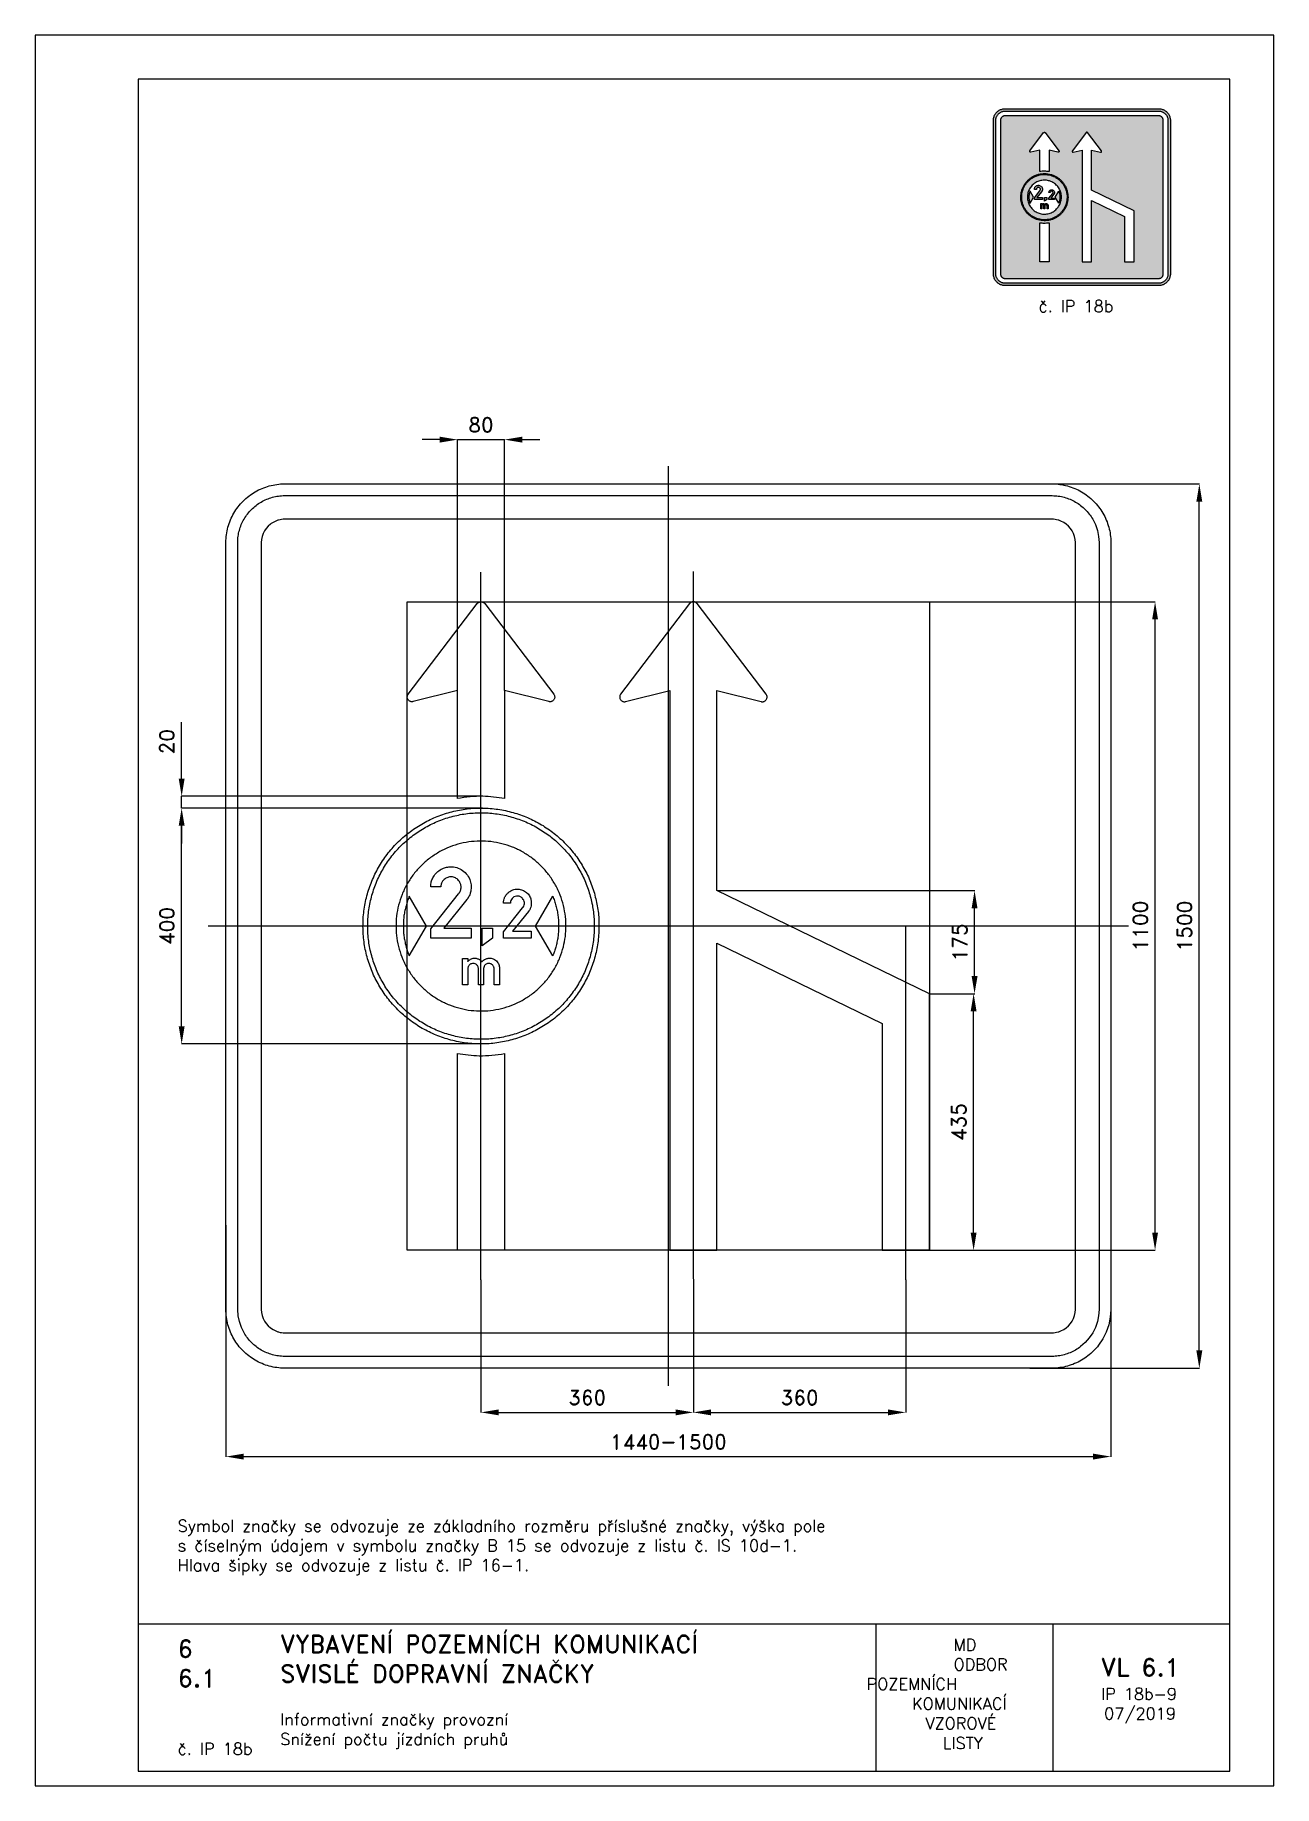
# Paper-space layout 'IP 18b-9' of a CAD drawing. Header units: millimetres. Extents: x 0 to 210, y 0 to 297.
# The model-space entities are those that its viewports show. They can reach past a viewport. Long polylines and large blocks are cut down to what shows.
import ezdxf

# ---------------------------------------------------------------- set-up
doc = ezdxf.new("R2010")
doc.units = ezdxf.units.MM
doc.header["$LTSCALE"] = 5
doc.linetypes.add('ČERCHOVANÁX2', pattern=[2, 1, -0.5, 0, -0.5])
doc.linetypes.add('ČÁRKOVANÁX2', pattern=[1.5, 1, -0.5])
for name, color, linetype in [('Kóty', 2, 'Continuous'), ('Rozpiska', 7, 'Continuous'), ('Značka', 7, 'Continuous')]:
    doc.layers.add(name, color=color, linetype=linetype)
doc.layers.add('Rámeček', color=6, linetype='Continuous', plot=False)
doc.styles.get("Standard").update_dxf_attribs({"font": 'romand.shx', "height": 25})
doc.dimstyles.get("Standard").update_dxf_attribs({"dimtxt": 25, "dimasz": 30, "dimexe": 0.18, "dimexo": 0.0625, "dimgap": 12.5, "dimtad": 1, "dimdec": 0, "dimzin": 0, "dimdsep": 46, "dimtxsty": 'Standard', "dimcen": 0.09, "dimadec": 0, "dimazin": 0, "dimtfac": 1, "dimtdec": 0, "dimtofl": 0, "dimtmove": 0, "dimatfit": 3, "dimfxl": 1, "dimtolj": 1, "dimtzin": 0, "dimarcsym": 0})

psp = doc.layouts.new('IP 18b-9')

# ---------------------------------------------------------------- texts
at = {"layer": 'Rozpiska', "color": 7, "attachment_point": 1}
for s, width, gutter_width, heights, insert, char_height in [('\\pi7.66667;č. IP 18b', 30, 125, [0], (162.44, 252), 2), ('\\PSymbol značky se odvozuje ze základního rozměru příslušné značky, výška pole{\\H1.83333x; }\\Ps číselným údajem v symbolu značky B 15 se odvozuje z listu č. IS 10d-1.{\\H1.55556x; }\\PHlava šipky se odvozuje z listu č. IP 16-1.{\\H1.64815x; }', 155.5011, 100, [0], (24.17, 48.45), 2), ('6', 149.0422, 100, [0], (24.17, 24.77), 3), ('{\\C6;VYBAVENÍ POZEMNÍCH KOMUNIKACÍ\\P}SVISLÉ DOPRAVNÍ ZNAČKY{\\H1.34524x; }', 149.0422, 100, [0], (41.56, 25.56), 3), ('\\pi14.7414;{\\C6;MD\\P\\pi2.36044;}ODBOR POZEMNÍCH{\\H1.57143x; }\\P\\pi7.69378;KOMUNIKACÍ{\\H1.5x; }\\P\\pi9.97949;{\\C6;VZOROVÉ\\H1.47619x; \\H0.67742x;\\P\\pi12.93187;LISTY\\H1.26984x; }', 33.1018, 100, [0], (140.95, 24.95), 2), ('\\pi1.03113;{\\H1.5x;\\C6;VL 6.1\\P\\pi1.03109;\\H0.66667x;IP 18b-9\\H1.66666x; \\H0.6x;\\P\\pi1.5549;07/2019\\H1.80159x; }', 16.0623, 100, [0], (179.66, 21.61), 2), ('6.1', 149.0422, 100, [0], (24.17, 19.78), 3), ('{\\C6;Informativní značky provozní\\P}Snížení počtu jízdních pruhů{\\H1.83333x; }', 149.0422, 100, [0], (41.56, 12.29), 2), ('{\\C6;č. IP 18b}', 18.3305, 100, [2.67], (24.18, 7.3), 2)]:
    psp.add_mtext_dynamic_manual_height_columns(s, width=width, gutter_width=gutter_width, heights=heights, dxfattribs=dict(at, insert=insert, char_height=char_height))

msp = doc.modelspace()

# ---------------------------------------------------------------- blocks, each defined once
blk = doc.blocks.new('*D0')
at = {"layer": 'Defpoints', "color": 0, "transparency": 16777216}
for p in [(-750, -507.4), (750, -603.9), (750, -900)]:
    blk.add_point(p, dxfattribs=at)
at = {"layer": 'Kóty', "color": 0, "lineweight": -2, "transparency": 16777216}
for p, q in [((-750, -507.5), (-750, -900.2)), ((750, -603.9), (750, -900.2)), ((-720, -900), (720, -900))]:
    blk.add_line(p, q, dxfattribs=at)
at = {"layer": 'Kóty', "color": 0, "transparency": 16777216}
for points in [[(-720, -895), (-720, -905), (-750, -900)], [(720, -895), (720, -905), (750, -900)]]:
    blk.add_solid(points, dxfattribs=at)
at = {"layer": 'Kóty', "color": 0, "transparency": 16777216, "insert": (0, -875), "char_height": 25, "attachment_point": 5}
blk.add_mtext('\\A1;1440-1500', dxfattribs=at)
blk = doc.blocks.new('*D1')
at = {"layer": 'Defpoints', "color": 0, "transparency": 16777216}
for p in [(-277.6, 825), (-357.6, 399.2), (-277.6, 399.2)]:
    blk.add_point(p, dxfattribs=at)
at = {"layer": 'Kóty', "color": 0, "lineweight": -2, "transparency": 16777216}
for p, q in [((-387.6, 825), (-417.6, 825)), ((-357.6, 399.3), (-357.6, 825.2)), ((-277.6, 399.3), (-277.6, 825.2)), ((-247.6, 825), (-217.6, 825))]:
    blk.add_line(p, q, dxfattribs=at)
at = {"layer": 'Kóty', "color": 0, "transparency": 16777216}
for points in [[(-387.6, 830), (-387.6, 820), (-357.6, 825)], [(-247.6, 830), (-247.6, 820), (-277.6, 825)]]:
    blk.add_solid(points, dxfattribs=at)
at = {"layer": 'Kóty', "color": 0, "transparency": 16777216, "insert": (-317.6, 850), "char_height": 25, "attachment_point": 5}
blk.add_mtext('\\A1;80', dxfattribs=at)
blk = doc.blocks.new('*D2')
at = {"layer": 'Defpoints', "color": 0, "transparency": 16777216}
for p in [(612.6, 750), (900, 750), (612.6, -750)]:
    blk.add_point(p, dxfattribs=at)
at = {"layer": 'Kóty', "color": 0, "lineweight": -2, "transparency": 16777216}
for p, q in [((612.6, 750), (900.2, 750)), ((900, -720), (900, 720)), ((612.6, -750), (900.2, -750))]:
    blk.add_line(p, q, dxfattribs=at)
at = {"layer": 'Kóty', "color": 0, "transparency": 16777216}
for points in [[(895, 720), (905, 720), (900, 750)], [(895, -720), (905, -720), (900, -750)]]:
    blk.add_solid(points, dxfattribs=at)
at = {"layer": 'Kóty', "color": 0, "transparency": 16777216, "insert": (875, 0), "char_height": 25, "attachment_point": 5, "rotation": 90}
blk.add_mtext('\\A1;1500', dxfattribs=at)
blk = doc.blocks.new('*D3')
at = {"layer": 'Defpoints', "color": 0, "transparency": 16777216}
for p in [(42.4, -598.7), (402.4, -600), (402.4, -825)]:
    blk.add_point(p, dxfattribs=at)
at = {"layer": 'Kóty', "color": 0, "lineweight": -2, "transparency": 16777216}
for p, q in [((42.4, -598.8), (42.4, -825.2)), ((402.4, -600.1), (402.4, -825.2)), ((72.4, -825), (372.4, -825))]:
    blk.add_line(p, q, dxfattribs=at)
at = {"layer": 'Kóty', "color": 0, "transparency": 16777216}
for points in [[(72.4, -820), (72.4, -830), (42.4, -825)], [(372.4, -820), (372.4, -830), (402.4, -825)]]:
    blk.add_solid(points, dxfattribs=at)
at = {"layer": 'Kóty', "color": 0, "transparency": 16777216, "insert": (222.4, -800), "char_height": 25, "attachment_point": 5}
blk.add_mtext('\\A1;360', dxfattribs=at)
blk = doc.blocks.new('*D4')
at = {"layer": 'Defpoints', "color": 0, "transparency": 16777216}
for p in [(-317.6, -600), (42.4, -600), (42.4, -825)]:
    blk.add_point(p, dxfattribs=at)
at = {"layer": 'Kóty', "color": 0, "lineweight": -2, "transparency": 16777216}
for p, q in [((-317.6, -600.1), (-317.6, -825.2)), ((42.4, -600.1), (42.4, -825.2)), ((-287.6, -825), (12.4, -825))]:
    blk.add_line(p, q, dxfattribs=at)
at = {"layer": 'Kóty', "color": 0, "transparency": 16777216}
for points in [[(-287.6, -820), (-287.6, -830), (-317.6, -825)], [(12.4, -820), (12.4, -830), (42.4, -825)]]:
    blk.add_solid(points, dxfattribs=at)
at = {"layer": 'Kóty', "color": 0, "transparency": 16777216, "insert": (-137.6, -800), "char_height": 25, "attachment_point": 5}
blk.add_mtext('\\A1;360', dxfattribs=at)
blk = doc.blocks.new('*D5')
at = {"layer": 'Defpoints', "color": 0, "transparency": 16777216}
for p in [(442.4, 550), (825, 550), (442.4, -550)]:
    blk.add_point(p, dxfattribs=at)
at = {"layer": 'Kóty', "color": 0, "lineweight": -2, "transparency": 16777216}
for p, q in [((442.5, 550), (825.2, 550)), ((825, -520), (825, 520)), ((442.5, -550), (825.2, -550))]:
    blk.add_line(p, q, dxfattribs=at)
at = {"layer": 'Kóty', "color": 0, "transparency": 16777216}
for points in [[(820, 520), (830, 520), (825, 550)], [(820, -520), (830, -520), (825, -550)]]:
    blk.add_solid(points, dxfattribs=at)
at = {"layer": 'Kóty', "color": 0, "transparency": 16777216, "insert": (800, 0), "char_height": 25, "attachment_point": 5, "rotation": 90}
blk.add_mtext('\\A1;1100', dxfattribs=at)
blk = doc.blocks.new('*D6')
at = {"layer": 'Defpoints', "color": 0, "transparency": 16777216}
for p in [(-825, 200), (-315, 200), (-316.5, -200)]:
    blk.add_point(p, dxfattribs=at)
at = {"layer": 'Kóty', "color": 0, "lineweight": -2, "transparency": 16777216}
for p, q in [((-315.1, 200), (-825.2, 200)), ((-825, -170), (-825, 170)), ((-316.5, -200), (-825.2, -200))]:
    blk.add_line(p, q, dxfattribs=at)
at = {"layer": 'Kóty', "color": 0, "transparency": 16777216}
for points in [[(-830, 170), (-820, 170), (-825, 200)], [(-830, -170), (-820, -170), (-825, -200)]]:
    blk.add_solid(points, dxfattribs=at)
at = {"layer": 'Kóty', "color": 0, "transparency": 16777216, "insert": (-850, 0), "char_height": 25, "attachment_point": 5, "rotation": 90}
blk.add_mtext('\\A1;400', dxfattribs=at)
blk = doc.blocks.new('*D7')
at = {"layer": 'Defpoints', "color": 0, "transparency": 16777216}
for p in [(-825, 220), (-317.6, 220), (-315, 200)]:
    blk.add_point(p, dxfattribs=at)
at = {"layer": 'Kóty', "color": 0, "lineweight": -2, "transparency": 16777216}
for p, q in [((-825, 250), (-825, 345.5)), ((-317.7, 220), (-825.2, 220)), ((-315.1, 200), (-825.2, 200)), ((-825, 170), (-825, 140))]:
    blk.add_line(p, q, dxfattribs=at)
at = {"layer": 'Kóty', "color": 0, "transparency": 16777216}
for points in [[(-830, 250), (-820, 250), (-825, 220)], [(-830, 170), (-820, 170), (-825, 200)]]:
    blk.add_solid(points, dxfattribs=at)
at = {"layer": 'Kóty', "color": 0, "transparency": 16777216, "insert": (-850, 312.7), "char_height": 25, "attachment_point": 5, "rotation": 90}
blk.add_mtext('\\A1;20', dxfattribs=at)
blk = doc.blocks.new('*D8')
at = {"layer": 'Defpoints', "color": 0, "transparency": 16777216}
for p in [(442.4, -115), (517.4, -115), (442.4, -550)]:
    blk.add_point(p, dxfattribs=at)
at = {"layer": 'Kóty', "color": 0, "lineweight": -2, "transparency": 16777216}
for p, q in [((442.5, -115), (517.6, -115)), ((517.4, -520), (517.4, -145)), ((442.5, -550), (517.6, -550))]:
    blk.add_line(p, q, dxfattribs=at)
at = {"layer": 'Kóty', "color": 0, "transparency": 16777216}
for points in [[(512.4, -145), (522.4, -145), (517.4, -115)], [(512.4, -520), (522.4, -520), (517.4, -550)]]:
    blk.add_solid(points, dxfattribs=at)
at = {"layer": 'Kóty', "color": 0, "transparency": 16777216, "insert": (492.4, -332.5), "char_height": 25, "attachment_point": 5, "rotation": 90}
blk.add_mtext('\\A1;435', dxfattribs=at)
blk = doc.blocks.new('*D9')
at = {"layer": 'Defpoints', "color": 0, "transparency": 16777216}
for p in [(82.4, 60), (519, 60), (442.4, -115)]:
    blk.add_point(p, dxfattribs=at)
at = {"layer": 'Kóty', "color": 0, "lineweight": -2, "transparency": 16777216}
for p, q in [((82.5, 60), (519.2, 60)), ((519, -85), (519, 30)), ((442.5, -115), (519.2, -115))]:
    blk.add_line(p, q, dxfattribs=at)
at = {"layer": 'Kóty', "color": 0, "transparency": 16777216}
for points in [[(514, 30), (524, 30), (519, 60)], [(514, -85), (524, -85), (519, -115)]]:
    blk.add_solid(points, dxfattribs=at)
at = {"layer": 'Kóty', "color": 0, "transparency": 16777216, "insert": (494, -27.5), "char_height": 25, "attachment_point": 5, "rotation": 90}
blk.add_mtext('\\A1;175', dxfattribs=at)

# ---------------------------------------------------------------- dimensions: what is measured, and where the dimension line sits
at = {"layer": 'Kóty'}
for base, p1, p2, picture, middle in [((-277.6, 825), (-357.6, 399.2), (-277.6, 399.2), '*D1', (-317.6, 850)), ((42.4, -825), (-317.6, -600), (42.4, -600), '*D4', (-137.6, -800)), ((402.4, -825), (42.4, -598.7), (402.4, -600), '*D3', (222.4, -800))]:
    dim = msp.add_linear_dim(base=base, p1=p1, p2=p2, dimstyle='Standard', dxfattribs=at)
    dim.commit()
    dim.dimension.update_dxf_attribs({"geometry": picture, "text_midpoint": middle})
for base, p1, p2, picture, middle in [((900, 750), (612.6, -750), (612.6, 750), '*D2', (875, 0)), ((825, 550), (442.4, -550), (442.4, 550), '*D5', (800, 0)), ((-825, 220), (-315, 200), (-317.6, 220), '*D7', (-850, 312.7)), ((-825, 200), (-316.5, -200), (-315, 200), '*D6', (-850, 0)), ((519, 60), (442.4, -115), (82.4, 60), '*D9', (494, -27.5)), ((517.4, -115), (442.4, -550), (442.4, -115), '*D8', (492.4, -332.5))]:
    dim = msp.add_linear_dim(base=base, p1=p1, p2=p2, angle=90, dimstyle='Standard', dxfattribs=at)
    dim.commit()
    dim.dimension.update_dxf_attribs({"geometry": picture, "text_midpoint": middle})
dim = msp.add_linear_dim(base=(750, -900), p1=(-750, -507.4), p2=(750, -603.9), text='1440-1500', dimstyle='Standard', dxfattribs=at)
dim.commit()
dim.dimension.update_dxf_attribs({"geometry": '*D0', "text_midpoint": (0, -875)})

# ---------------------------------------------------------------- linework, layer by layer
at = {"layer": 'Kóty'}
for points in [[(-357.6, 825), (-277.6, 825)], [(-825, 200), (-825, 220)]]:
    msp.add_lwpolyline(points, dxfattribs=at)
at = {"layer": 'Značka', "color": 6, "linetype": 'ČERCHOVANÁX2', "ltscale": 5}
for points in [[(0, -780), (0, 780)], [(-317.6, -600), (-317.6, 600)], [(42.4, -598.7), (42.4, 601.3)], [(780, 0), (-780, 0)], [(402.4, -600), (402.4, 0)]]:
    msp.add_lwpolyline(points, dxfattribs=at)
at = {"layer": 'Značka', "color": 5}
for points in [[(-650, -750), (-650.4, -750), (-650.8, -750, -0.032183), (-663.7, -749.1, -0.035439), (-676.4, -746.5, -0.036257), (-688.7, -742.3, -0.03443), (-700.2, -736.5, -0.033714), (-711, -729.3, -0.034097), (-720.7, -720.7, -0.034214), (-729.3, -711, -0.034227), (-736.5, -700.2, -0.034043), (-742.3, -688.7, -0.033425), (-746.5, -676.4, -0.034175), (-749.1, -663.7, -0.036736), (-750, -650.8), (-750, -650.4), (-750, -650), (-750, 650), (-750, 650.4), (-750, 650.8, -0.032197), (-749.1, 663.7, -0.035467), (-746.5, 676.4, -0.03632), (-742.3, 688.7, -0.034471), (-736.5, 700.2, -0.033721), (-729.3, 711, -0.034099), (-720.7, 720.7, -0.034202), (-711, 729.3, -0.034225), (-700.2, 736.5, -0.034051), (-688.6, 742.3, -0.033415), (-676.4, 746.5, -0.034124), (-663.7, 749.1, -0.036744), (-650.8, 750), (-650.4, 750), (-650, 750), (650, 750), (650.4, 750), (650.8, 750, -0.032182), (663.7, 749.1, -0.035447), (676.4, 746.5, -0.036272), (688.7, 742.3, -0.034433), (700.2, 736.5, -0.033723), (711, 729.3, -0.034091), (720.7, 720.7, -0.034221), (729.3, 711, -0.034225), (736.5, 700.2, -0.034038), (742.3, 688.6, -0.033425), (746.5, 676.4, -0.034173), (749.1, 663.7, -0.036736), (750, 650.8), (750, 650.4), (750, 650), (750, -650), (750, -650.4), (750, -650.8), (749.1, -663.7), (746.5, -676.4), (742.3, -688.7), (736.5, -700.2), (729.3, -711, -0.034106), (720.7, -720.7, -0.034203), (711, -729.3, -0.034227), (700.2, -736.5, -0.034044), (688.6, -742.3, -0.033411), (676.4, -746.5, -0.034122), (663.7, -749.1, -0.036743), (650.8, -750), (650.4, -750), (650, -750), (-650, -750)], [(-650, -730), (-650.3, -730), (-650.6, -730, -0.032184), (-661, -729.3, -0.035448), (-671.1, -727.2, -0.036282), (-680.9, -723.8, -0.034422), (-690.2, -719.2, -0.033745), (-698.8, -713.4, -0.034102), (-706.6, -706.6, -0.034186), (-713.4, -698.8, -0.034203), (-719.2, -690.2), (-723.8, -680.9), (-727.2, -671.1), (-729.3, -661), (-730, -650.6), (-730, -650.3), (-730, -650), (-730, 650), (-730, 650.3), (-730, 650.6, -0.032179), (-729.3, 661, -0.035489), (-727.2, 671.1, -0.036281), (-723.9, 680.9, -0.03442), (-719.2, 690.2, -0.033728), (-713.4, 698.8, -0.034073), (-706.6, 706.6, -0.034239), (-698.8, 713.4, -0.034199), (-690.2, 719.2, -0.034034), (-680.9, 723.8, -0.033414), (-671.1, 727.2, -0.034124), (-660.9, 729.3, -0.03674), (-650.6, 730), (-650.3, 730), (-650, 730), (650, 730), (650.3, 730), (650.6, 730, -0.032183), (661, 729.3, -0.035447), (671.1, 727.2, -0.036274), (680.9, 723.9, -0.034414), (690.2, 719.2, -0.033745), (698.8, 713.4, -0.034097), (706.6, 706.6, -0.034187), (713.4, 698.8, -0.034206), (719.2, 690.2), (723.8, 680.9), (727.2, 671.1), (729.3, 660.9), (730, 650.6), (730, 650.3), (730, 650), (730, -650), (730, -650.3), (730, -650.6), (729.3, -661), (727.2, -671.1), (723.9, -680.9), (719.2, -690.2), (713.4, -698.8), (706.6, -706.6), (698.8, -713.4, -0.034206), (690.2, -719.2, -0.034031), (680.9, -723.8, -0.033421), (671.1, -727.2, -0.034122), (660.9, -729.3, -0.036744), (650.6, -730), (650.3, -730), (650, -730), (-650, -730)], [(-650, -690), (650, -690), (650.2, -690), (650.3, -690, 0.032185), (655.5, -689.6, 0.035459), (660.5, -688.6, 0.036277), (665.5, -686.9), (670.1, -684.6), (674.4, -681.7), (678.3, -678.3), (681.7, -674.4), (684.6, -670.1), (686.9, -665.5), (688.6, -660.6), (689.6, -655.5), (690, -650.3), (690, -650.2), (690, -650), (690, 650), (690, 650.2), (690, 650.3), (689.6, 655.5), (688.6, 660.5), (686.9, 665.5), (684.6, 670.1), (681.7, 674.4), (678.3, 678.3), (674.4, 681.7), (670.1, 684.6), (665.5, 686.9, 0.033409), (660.5, 688.6, 0.034186), (655.5, 689.6, 0.036746), (650.3, 690), (650.2, 690), (650, 690), (-650, 690), (-650.2, 690), (-650.3, 690, 0.032185), (-655.5, 689.6, 0.035458), (-660.6, 688.6, 0.036271), (-665.5, 686.9, 0.034382), (-670.1, 684.6, 0.03365), (-674.4, 681.7), (-678.3, 678.3), (-681.7, 674.4), (-684.6, 670.1), (-686.9, 665.5), (-688.6, 660.5), (-689.6, 655.5), (-690, 650.3), (-690, 650.2), (-690, 650), (-690, -650), (-690, -650.2), (-690, -650.3), (-689.6, -655.5), (-688.6, -660.6), (-686.9, -665.5), (-684.6, -670.1), (-681.7, -674.4), (-678.3, -678.3), (-674.4, -681.7), (-670.1, -684.6), (-665.5, -686.9, 0.033404), (-660.6, -688.6, 0.034161), (-655.5, -689.7, 0.036749), (-650.3, -690), (-650.2, -690), (-650, -690)], [(-357.6, 216.4), (-357.6, 399.2), (-432.6, 380.7), (-433, 380.6, -0.010084), (-433.3, 380.5, -0.052503), (-434.9, 380.4, -0.052645), (-436.5, 380.7, -0.065503), (-438.3, 381.4, -0.065455), (-439.9, 382.5, -0.065319), (-441.2, 384, -0.065187), (-442, 385.8, -0.064843), (-442.5, 387.7, -0.063651), (-442.4, 389.7, -0.052693), (-442, 391.2, -0.057453), (-441.3, 392.6, -0.01147), (-441.1, 393, -0.003824), (-440.9, 393.3), (-324, 546.8, -0.003131), (-323.7, 547.1, -0.009393), (-323.5, 547.4, -0.049065), (-322.4, 548.4, -0.049118), (-321.2, 549.2, -0.061113), (-319.4, 549.8, -0.061349), (-317.6, 550, -0.06102), (-315.8, 549.8, -0.059475), (-314.1, 549.2, -0.049145), (-312.8, 548.4, -0.053708), (-311.7, 547.4, -0.010699), (-311.5, 547.1), (-311.2, 546.8), (-194.4, 393.3), (-194.1, 393, -0.010084), (-193.9, 392.6, -0.052503), (-193.2, 391.2, -0.052645), (-192.8, 389.7, -0.065503), (-192.7, 387.7, -0.065455), (-193.2, 385.8, -0.065319), (-194, 384, -0.065187), (-195.3, 382.5, -0.064843), (-196.9, 381.4, -0.063651), (-198.7, 380.7, -0.052693), (-200.3, 380.4, -0.057453), (-201.9, 380.5, -0.01147), (-202.3, 380.6), (-202.6, 380.7), (-277.6, 399.2), (-277.6, 216.3, 0.007831), (-296.2, 218.7, 0.023765), (-314.7, 220, 0.027428), (-336.2, 219, 0.009022), (-357.6, 216.4)], [(362.4, -165.1), (362.4, -550), (442.4, -550), (442.4, -115), (82.4, 60), (82.4, 399.2), (157.4, 380.7), (157.7, 380.6, 0.010084), (158.1, 380.5, 0.052503), (159.7, 380.4, 0.052645), (161.3, 380.7, 0.065503), (163.1, 381.4, 0.065455), (164.7, 382.5, 0.065319), (166, 384, 0.065187), (166.8, 385.8, 0.064843), (167.3, 387.7, 0.063651), (167.2, 389.7, 0.052693), (166.8, 391.2, 0.057453), (166.1, 392.6, 0.01147), (165.9, 393), (165.6, 393.3), (48.8, 546.8), (48.5, 547.1, 0.009393), (48.3, 547.4, 0.049065), (47.2, 548.4, 0.049118), (45.9, 549.2, 0.061113), (44.2, 549.8, 0.061349), (42.4, 550, 0.06102), (40.6, 549.8, 0.059475), (38.8, 549.2, 0.049145), (37.6, 548.4, 0.053708), (36.5, 547.4, 0.010699), (36.3, 547.1, 0.003567), (36, 546.8), (-80.9, 393.3, 0.003362), (-81.1, 393, 0.010084), (-81.3, 392.6, 0.052503), (-82, 391.2, 0.052645), (-82.4, 389.7, 0.065503), (-82.5, 387.7, 0.065455), (-82, 385.8, 0.065319), (-81.2, 384, 0.065187), (-79.9, 382.5, 0.064843), (-78.3, 381.4, 0.063651), (-76.5, 380.7, 0.052693), (-74.9, 380.4, 0.057453), (-73.3, 380.5, 0.01147), (-73, 380.6), (-72.6, 380.7), (2.4, 399.2), (2.4, -550), (82.4, -550), (82.4, -29), (362.4, -165.1)], [(-117.6, 0), (-117.6, -1.3), (-117.6, -2.6, -0.032167), (-119.6, -28.7, -0.035723), (-125.1, -54.3, -0.036666), (-133.7, -79, -0.034754), (-145.7, -102.3, -0.034039), (-160.5, -123.9, -0.034453), (-178, -143.3, -0.034561), (-197.9, -160.3, -0.034427), (-219.9, -174.5, -0.034389), (-243.5, -185.8, -0.034418), (-268.4, -193.8, -0.034423), (-294.1, -198.7, -0.034417), (-320.2, -200, -0.034416), (-346.3, -198, -0.034417), (-371.9, -192.5, -0.034417), (-396.6, -183.8, -0.034417), (-419.9, -171.9, -0.034417), (-441.5, -157.1, -0.034417), (-460.9, -139.6, -0.034417), (-477.9, -119.7, -0.034417), (-492.1, -97.7, -0.034417), (-503.4, -74.1, -0.034417), (-511.5, -49.2, -0.034417), (-516.3, -23.5, -0.034417), (-517.6, 2.6, -0.034417), (-515.6, 28.7, -0.034417), (-510.1, 54.3, -0.034417), (-501.4, 79, -0.034417), (-489.5, 102.3, -0.034417), (-474.7, 123.9, -0.034417), (-457.2, 143.3, -0.034417), (-437.3, 160.3, -0.034417), (-415.3, 174.5, -0.034417), (-391.8, 185.8, -0.034417), (-366.8, 193.8, -0.034417), (-341.1, 198.7, -0.034416), (-315, 200, -0.034417), (-288.9, 198, -0.034418), (-263.3, 192.5, -0.034416), (-238.6, 183.8, -0.034417), (-215.3, 171.9, -0.034418), (-193.7, 157.1, -0.034406), (-174.3, 139.6, -0.034414), (-157.3, 119.7, -0.034487), (-143.1, 97.7, -0.034419), (-131.8, 74.2, -0.034076), (-123.8, 49.2, -0.032791), (-119, 24.8, -0.034265), (-117.6, 0)], [(-402.9, -20.8), (-402.9, -4.7), (-355.9, 54.5, 0.004071), (-355.2, 55.3, 0.012139), (-354.5, 56.2, 0.08299), (-352, 61.6, 0.094408), (-351.4, 67.5, 0.092134), (-352.7, 72.8, 0.08404), (-355.7, 77.4, 0.098137), (-361, 81.6, 0.106051), (-367.5, 83.3, 0.106168), (-374, 82.5, 0.099954), (-379.8, 79.1, 0.083722), (-383.4, 74.9, 0.091648), (-385.3, 69.9, 0.026146), (-385.6, 68, 0.008682), (-385.8, 66.2), (-402.9, 66.2, -0.003377), (-402.9, 67.8, -0.010131), (-402.8, 69.4, -0.059422), (-401.3, 76.6, -0.058235), (-398.3, 83.4, -0.072151), (-392.5, 90.7, -0.072222), (-385, 96.2, -0.061479), (-377.7, 99.2, -0.059941), (-370, 100.3, -0.083063), (-358.8, 99.1, -0.087047), (-348.8, 94.1, -0.087765), (-340.7, 86.4, -0.087799), (-335.8, 76.4, -0.068484), (-334.2, 67.8, -0.062422), (-335, 59.1, -0.05069), (-336.8, 52.7, -0.061844), (-340.1, 46.9, -0.008353), (-340.7, 46, -0.002783), (-341.4, 45.1), (-380.4, -3.6), (-334.3, -3.6), (-334.3, -20.8), (-402.9, -20.8)], [(-279.5, -20.8), (-279.5, -9.7), (-247.2, 30.9, 0.004071), (-246.7, 31.5, 0.012139), (-246.2, 32.2, 0.08299), (-244.5, 35.8, 0.094408), (-244.1, 39.9, 0.092134), (-245, 43.6, 0.08404), (-247, 46.7, 0.098137), (-250.7, 49.6, 0.106051), (-255.1, 50.8, 0.106168), (-259.7, 50.2, 0.099954), (-263.6, 47.9, 0.083722), (-266.1, 45, 0.091648), (-267.4, 41.6, 0.026146), (-267.6, 40.3, 0.008682), (-267.7, 39), (-279.5, 39, -0.003377), (-279.5, 40.1, -0.010131), (-279.4, 41.2, -0.059422), (-278.4, 46.2, -0.058235), (-276.3, 50.8, -0.072151), (-272.4, 55.9, -0.072222), (-267.2, 59.6, -0.061479), (-262.2, 61.7, -0.059941), (-256.8, 62.5, -0.083063), (-249.2, 61.6, -0.087047), (-242.3, 58.2, -0.087765), (-236.7, 52.9, -0.087799), (-233.3, 46, -0.068484), (-232.3, 40.1, -0.062422), (-232.8, 34.2, -0.05069), (-234.1, 29.7, -0.061844), (-236.3, 25.7, -0.008353), (-236.7, 25.1, -0.002783), (-237.2, 24.5), (-264, -9), (-232.3, -9), (-232.3, -20.8), (-279.5, -20.8)], [(-439.2, -50.4), (-410, 0), (-439.2, 50.4), (-439.3, 50.3), (-439.3, 50.2), (-439.4, 49.9), (-439.6, 49.6), (-439.7, 49.2), (-439.9, 48.8, 0.008441), (-441.4, 44.8, 0.010131), (-442.8, 40.7, 0.009595), (-444.1, 36.6, 0.006815), (-445.2, 32.4, 0.006632), (-446.2, 28.2, 0.009046), (-447.1, 24, 0.009795), (-447.8, 19.7, 0.008885), (-448.4, 15.5, 0.008869), (-448.8, 11.2, 0.009745), (-449.1, 6.9, 0.009043), (-449.2, 2.6, 0.006757), (-449.2, -1.7, 0.006755), (-449.1, -6, 0.009039), (-448.9, -10.3, 0.009746), (-448.5, -14.6, 0.008884), (-447.9, -18.9, 0.00889), (-447.2, -23.1, 0.009763), (-446.4, -27.4, 0.009034), (-445.4, -31.6, 0.006697), (-444.3, -35.7, 0.005982), (-443.2, -39.4, 0.007979), (-442, -43.1, 0.007189), (-440.9, -46.1, 0.007211), (-439.8, -49), (-439.5, -49.7), (-439.2, -50.4)], [(-196, -50.4), (-225.2, 0), (-196, 50.4), (-195.9, 50.3), (-195.9, 50.2), (-195.8, 49.9), (-195.6, 49.6), (-195.5, 49.2), (-195.3, 48.8, -0.008441), (-193.8, 44.8, -0.010131), (-192.4, 40.7, -0.009595), (-191.2, 36.6, -0.006815), (-190, 32.4, -0.006632), (-189, 28.2, -0.009046), (-188.2, 24, -0.009795), (-187.4, 19.7, -0.008885), (-186.8, 15.5, -0.008869), (-186.4, 11.2, -0.009745), (-186.1, 6.9, -0.009043), (-186, 2.6, -0.006757), (-186, -1.7, -0.006755), (-186.1, -6, -0.009039), (-186.4, -10.3, -0.009746), (-186.7, -14.6, -0.008884), (-187.3, -18.9, -0.00889), (-188, -23.1, -0.009763), (-188.8, -27.4, -0.009034), (-189.8, -31.6, -0.006697), (-190.9, -35.7, -0.005982), (-192, -39.4, -0.007979), (-193.2, -43.1, -0.007189), (-194.3, -46.1, -0.007211), (-195.4, -49), (-195.7, -49.7), (-196, -50.4)], [(-348.8, -99.7), (-348.8, -55.1), (-339.9, -55.1), (-339.9, -60.1, -0.003192), (-339.4, -59.6, -0.009567), (-338.9, -59, -0.0538), (-336.5, -57.1, -0.054629), (-333.7, -55.6, -0.049773), (-331, -54.8, -0.049909), (-328.2, -54.6, -0.044596), (-325.7, -54.8, -0.045347), (-323.3, -55.4, -0.041532), (-321.1, -56.4, -0.034771), (-319.1, -57.7, -0.023454), (-317.9, -58.6, -0.033511), (-316.9, -59.6, -0.015001), (-316.5, -60.1, -0.004979), (-316, -60.7, -0.003807), (-315.5, -60.1, -0.011411), (-314.9, -59.5, -0.072056), (-311.6, -56.9, -0.066461), (-307.7, -55.3, -0.035519), (-305.5, -54.8, -0.035837), (-303.3, -54.6, -0.050519), (-300.1, -54.8, -0.049652), (-297, -55.7, -0.068284), (-293.1, -57.8, -0.073295), (-290, -60.9, -0.056851), (-288.1, -63.8, -0.048832), (-286.9, -67.1, -0.019163), (-286.6, -68.3, -0.025008), (-286.5, -69.5, -0.009364), (-286.4, -70), (-286.4, -70.6), (-286.4, -99.7), (-295.3, -99.7), (-295.3, -72.4), (-295.3, -72.1, 0.007572), (-295.3, -71.7, 0.050214), (-295.6, -70.1, 0.050892), (-296.2, -68.5, 0.067722), (-297.5, -66.6, 0.066947), (-299.2, -65.1, 0.073523), (-301.4, -63.9, 0.074318), (-303.9, -63.5, 0.080744), (-306.6, -63.8, 0.08067), (-309.1, -64.9, 0.070504), (-310.9, -66.3, 0.07539), (-312.1, -68.3, 0.050747), (-312.7, -69.9, 0.032977), (-313.1, -71.6), (-313.1, -71.8), (-313.1, -72), (-313.1, -99.7), (-322.1, -99.7), (-322.1, -72.2), (-322.1, -71.8, 0.009724), (-322.1, -71.5, 0.073755), (-322.6, -69.2, 0.069017), (-323.7, -67.2, 0.074723), (-325.5, -65.4, 0.073776), (-327.7, -64.2, 0.089058), (-330.7, -63.5, 0.093654), (-333.8, -63.9, 0.073311), (-335.9, -64.9, 0.071137), (-337.7, -66.4, 0.077006), (-339.1, -68.7, 0.077985), (-339.8, -71.2, 0.008047), (-339.9, -71.5), (-339.9, -71.9), (-339.9, -99.7), (-348.8, -99.7)], [(-357.6, -216.3, 0.007831), (-339.1, -218.7, 0.023765), (-320.5, -220, 0.027428), (-299.1, -219, 0.009022), (-277.6, -216.4), (-277.6, -550), (-357.6, -550), (-357.6, -216.3)]]:
    msp.add_lwpolyline(points, format="xyb", dxfattribs=at)
at = {"layer": 'Značka', "color": 6, "linetype": 'ČÁRKOVANÁX2', "ltscale": 2.5}
msp.add_lwpolyline([(-442.6, -550), (-442.6, 550), (442.4, 550), (442.4, -550), (-442.6, -550)], dxfattribs=at)
at = {"layer": 'Značka', "color": 1}
for points in [[(-125.6, 0), (-125.6, -1.3), (-125.6, -2.5, -0.032167), (-127.5, -27.5, -0.035723), (-132.8, -52.1, -0.036666), (-141.1, -75.8, -0.034754), (-152.6, -98.2, -0.034039), (-166.8, -118.9, -0.034453), (-183.6, -137.5, -0.034561), (-202.7, -153.9, -0.034427), (-223.8, -167.5, -0.034389), (-246.4, -178.4, -0.034418), (-270.3, -186.1, -0.034423), (-295, -190.8, -0.034417), (-320.1, -192, -0.034416), (-345.2, -190.1, -0.034417), (-369.7, -184.8, -0.034417), (-393.4, -176.5, -0.034417), (-415.8, -165, -0.034417), (-436.5, -150.8, -0.034417), (-455.1, -134, -0.034417), (-471.5, -114.9, -0.034417), (-485.1, -93.8, -0.034417), (-496, -71.2, -0.034417), (-503.7, -47.3, -0.034417), (-508.4, -22.6, -0.034417), (-509.6, 2.5, -0.034417), (-507.7, 27.6, -0.034417), (-502.4, 52.1, -0.034417), (-494.1, 75.8, -0.034417), (-482.6, 98.2, -0.034417), (-468.5, 118.9, -0.034417), (-451.6, 137.5, -0.034417), (-432.5, 153.9, -0.034417), (-411.4, 167.5, -0.034417), (-388.8, 178.4, -0.034417), (-364.9, 186.1, -0.034417), (-340.2, 190.8, -0.034416), (-315.1, 192, -0.034417), (-290, 190.1, -0.034418), (-265.5, 184.8, -0.034416), (-241.8, 176.5, -0.034417), (-219.4, 165, -0.034418), (-198.7, 150.8, -0.034406), (-180.1, 134, -0.034414), (-163.7, 114.9, -0.034487), (-150.1, 93.8, -0.034419), (-139.2, 71.2, -0.034076), (-131.5, 47.3, -0.032791), (-127, 23.8, -0.034265), (-125.6, 0)], [(-173.6, 0), (-173.6, 0.9), (-173.6, 1.9, 0.032167), (-175.1, 20.7, 0.035723), (-179, 39.1, 0.036666), (-185.2, 56.9, 0.034754), (-193.9, 73.6, 0.034039), (-204.5, 89.2, 0.034453), (-217.1, 103.1, 0.034561), (-231.4, 115.4, 0.034427), (-247.2, 125.6, 0.034389), (-264.2, 133.8, 0.034418), (-282.2, 139.6, 0.034423), (-300.7, 143.1, 0.034417), (-319.5, 144, 0.034416), (-338.3, 142.6, 0.034417), (-356.7, 138.6, 0.034417), (-374.5, 132.4, 0.034417), (-391.2, 123.8, 0.034417), (-406.8, 113.1, 0.034417), (-420.8, 100.5, 0.034417), (-433, 86.2, 0.034417), (-443.2, 70.4, 0.034417), (-451.4, 53.4, 0.034417), (-457.2, 35.4, 0.034417), (-460.7, 16.9, 0.034417), (-461.6, -1.9, 0.034417), (-460.2, -20.7, 0.034417), (-456.2, -39.1, 0.034417), (-450, -56.9, 0.034417), (-441.4, -73.6, 0.034417), (-430.7, -89.2, 0.034417), (-418.1, -103.1, 0.034417), (-403.8, -115.4, 0.034417), (-388, -125.6, 0.034417), (-371, -133.8, 0.034417), (-353.1, -139.6, 0.034417), (-334.5, -143.1, 0.034416), (-315.7, -144, 0.034417), (-296.9, -142.6, 0.034418), (-278.5, -138.6, 0.034416), (-260.7, -132.4, 0.034417), (-244, -123.8, 0.034418), (-228.4, -113.1, 0.034406), (-214.5, -100.5, 0.034414), (-202.2, -86.2, 0.034487), (-192, -70.4, 0.034419), (-183.8, -53.4, 0.034076), (-178, -35.4, 0.032791), (-174.6, -17.8, 0.034265), (-173.6, 0)]]:
    msp.add_lwpolyline(points, format="xyb", dxfattribs=at)
at = {"layer": 'Značka', "color": 5}
msp.add_lwpolyline([(-315.5, -33.8), (-315.5, -3.5), (-298.3, -3.5), (-298.3, -20.8), (-315.5, -33.8)], dxfattribs=at)

msp.set_redraw_order([(e.dxf.handle, doc.entitydb.next_handle()) for e in msp.query("TEXT MTEXT ATTDEF DIMENSION ARC_DIMENSION")])  # texts and dimensions are drawn at this point

# ---------------------------------------------------------------- hatches: boundary and pattern name
at = {"layer": 'Značka'}
h = psp.add_hatch(color=170, dxfattribs=at)
h.dxf.hatch_style = 1
edge = h.paths.add_edge_path(flags=16)
edge.add_line((164.44, 254.9), (164.44, 254.9))
edge.add_line((164.44, 254.9), (164.43, 254.9))
edge.add_arc((164.44, 256.51), 1.61, 262.3069, 269.6795, ccw=False)
edge.add_arc((164.42, 256.37), 1.46, 254.202, 262.3216, ccw=False)
edge.add_arc((164.38, 256.34), 1.43, 247.1662, 255.4743, ccw=False)
edge.add_arc((164.41, 256.41), 1.51, 239.2876, 247.1731, ccw=False)
edge.add_arc((164.4, 256.45), 1.54, 232.4424, 240.1679, ccw=False)
edge.add_arc((164.39, 256.44), 1.52, 224.6397, 232.4484, ccw=False)
edge.add_arc((164.38, 256.45), 1.52, 217.5708, 225.4079, ccw=False)
edge.add_arc((164.38, 256.45), 1.52, 209.7386, 217.5803, ccw=False)
edge.add_arc((164.37, 256.47), 1.52, 202.6896, 210.489, ccw=False)
edge.add_arc((164.4, 256.48), 1.55, 195.0381, 202.6928, ccw=False)
edge.add_arc((164.36, 256.49), 1.52, 188.0097, 195.828, ccw=False)
edge.add_arc((164.25, 256.48), 1.41, 179.6098, 188.0273, ccw=False)
edge.add_line((162.84, 256.49), (162.84, 256.49))
edge.add_line((162.84, 256.49), (162.84, 256.5))
edge.add_line((162.84, 256.5), (162.84, 282.5))
edge.add_line((162.84, 282.5), (162.84, 282.51))
edge.add_line((162.84, 282.51), (162.84, 282.51))
edge.add_arc((164.45, 282.5), 1.61, 172.3069, 179.6795, ccw=False)
edge.add_arc((164.31, 282.52), 1.46, 164.202, 172.3216, ccw=False)
edge.add_arc((164.28, 282.56), 1.43, 157.1662, 165.4743, ccw=False)
edge.add_arc((164.36, 282.53), 1.51, 149.2876, 157.1731, ccw=False)
edge.add_arc((164.39, 282.54), 1.54, 142.4424, 150.1679, ccw=False)
edge.add_arc((164.38, 282.55), 1.52, 134.6397, 142.4484, ccw=False)
edge.add_arc((164.39, 282.57), 1.52, 127.5709, 135.4079, ccw=False)
edge.add_arc((164.39, 282.57), 1.52, 119.7386, 127.5803, ccw=False)
edge.add_arc((164.41, 282.57), 1.52, 112.6896, 120.489, ccw=False)
edge.add_arc((164.42, 282.54), 1.55, 105.0381, 112.6928, ccw=False)
edge.add_arc((164.44, 282.58), 1.52, 98.0097, 105.828, ccw=False)
edge.add_arc((164.42, 282.69), 1.41, 89.6098, 98.0273, ccw=False)
edge.add_line((164.43, 284.1), (164.44, 284.1))
edge.add_line((164.44, 284.1), (164.44, 284.1))
edge.add_line((164.44, 284.1), (190.44, 284.1))
edge.add_line((190.44, 284.1), (190.45, 284.1))
edge.add_line((190.45, 284.1), (190.46, 284.1))
edge.add_arc((190.45, 282.49), 1.61, 82.3069, 89.6795, ccw=False)
edge.add_arc((190.47, 282.63), 1.46, 74.202, 82.3216, ccw=False)
edge.add_arc((190.51, 282.66), 1.43, 67.1662, 75.4743, ccw=False)
edge.add_arc((190.48, 282.59), 1.51, 59.2876, 67.1731, ccw=False)
edge.add_arc((190.48, 282.55), 1.54, 52.4424, 60.1679, ccw=False)
edge.add_arc((190.49, 282.56), 1.52, 44.6397, 52.4484, ccw=False)
edge.add_arc((190.51, 282.55), 1.52, 37.5709, 45.4079, ccw=False)
edge.add_arc((190.51, 282.55), 1.52, 29.7386, 37.5803, ccw=False)
edge.add_arc((190.51, 282.53), 1.52, 22.6896, 30.489, ccw=False)
edge.add_arc((190.49, 282.52), 1.55, 15.0381, 22.6928, ccw=False)
edge.add_arc((190.52, 282.51), 1.52, 8.0097, 15.828, ccw=False)
edge.add_arc((190.63, 282.52), 1.41, -0.3902, 8.0273, ccw=False)
edge.add_line((192.04, 282.51), (192.04, 282.51))
edge.add_line((192.04, 282.51), (192.04, 282.5))
edge.add_line((192.04, 282.5), (192.04, 256.5))
edge.add_line((192.04, 256.5), (192.04, 256.49))
edge.add_line((192.04, 256.49), (192.04, 256.49))
edge.add_arc((190.43, 256.5), 1.61, 352.3069, 359.6795, ccw=False)
edge.add_arc((190.58, 256.48), 1.46, 344.202, 352.3216, ccw=False)
edge.add_arc((190.6, 256.44), 1.43, 337.1662, 345.4743, ccw=False)
edge.add_arc((190.53, 256.47), 1.51, 329.2876, 337.1731, ccw=False)
edge.add_arc((190.49, 256.46), 1.54, 322.4424, 330.1679, ccw=False)
edge.add_arc((190.51, 256.45), 1.52, 314.6397, 322.4484, ccw=False)
edge.add_arc((190.49, 256.43), 1.52, 307.5709, 315.4079, ccw=False)
edge.add_arc((190.5, 256.43), 1.52, 299.7386, 307.5803, ccw=False)
edge.add_arc((190.47, 256.43), 1.52, 292.6896, 300.489, ccw=False)
edge.add_arc((190.46, 256.46), 1.55, 285.0381, 292.6928, ccw=False)
edge.add_arc((190.45, 256.42), 1.52, 278.0097, 285.828, ccw=False)
edge.add_arc((190.47, 256.31), 1.41, 269.6098, 278.0273, ccw=False)
edge.add_line((190.46, 254.9), (190.45, 254.9))
edge.add_line((190.45, 254.9), (190.44, 254.9))
edge.add_line((190.44, 254.9), (164.44, 254.9))
edge = h.paths.add_edge_path()
edge.add_line((164.44, 254.5), (164.44, 254.5))
edge.add_line((164.44, 254.5), (164.43, 254.5))
edge.add_arc((164.44, 256.51), 2.01, 262.3069, 269.6795, ccw=False)
edge.add_arc((164.41, 256.33), 1.83, 254.202, 262.3216, ccw=False)
edge.add_arc((164.36, 256.3), 1.79, 247.1662, 255.4743, ccw=False)
edge.add_arc((164.4, 256.39), 1.88, 239.2876, 247.1731, ccw=False)
edge.add_arc((164.4, 256.44), 1.92, 232.4424, 240.1679, ccw=False)
edge.add_arc((164.38, 256.42), 1.9, 224.6397, 232.4484, ccw=False)
edge.add_arc((164.36, 256.44), 1.9, 217.5708, 225.4079, ccw=False)
edge.add_arc((164.36, 256.43), 1.89, 209.7386, 217.5803, ccw=False)
edge.add_arc((164.35, 256.46), 1.9, 202.6896, 210.489, ccw=False)
edge.add_arc((164.39, 256.48), 1.94, 195.0381, 202.6928, ccw=False)
edge.add_arc((164.35, 256.49), 1.9, 188.0097, 195.828, ccw=False)
edge.add_arc((164.21, 256.47), 1.76, 179.6098, 188.0273, ccw=False)
edge.add_line((162.44, 256.48), (162.44, 256.49))
edge.add_line((162.44, 256.49), (162.44, 256.5))
edge.add_line((162.44, 256.5), (162.44, 282.5))
edge.add_line((162.44, 282.5), (162.44, 282.51))
edge.add_line((162.44, 282.51), (162.44, 282.52))
edge.add_arc((164.46, 282.5), 2.01, 172.3069, 179.6795, ccw=False)
edge.add_arc((164.28, 282.53), 1.83, 164.202, 172.3216, ccw=False)
edge.add_arc((164.25, 282.58), 1.79, 157.1662, 165.4743, ccw=False)
edge.add_arc((164.33, 282.54), 1.88, 149.2876, 157.1731, ccw=False)
edge.add_arc((164.38, 282.55), 1.92, 142.4424, 150.1679, ccw=False)
edge.add_arc((164.37, 282.56), 1.9, 134.6397, 142.4484, ccw=False)
edge.add_arc((164.38, 282.58), 1.9, 127.5709, 135.4079, ccw=False)
edge.add_arc((164.38, 282.58), 1.89, 119.7386, 127.5803, ccw=False)
edge.add_arc((164.4, 282.59), 1.9, 112.6896, 120.489, ccw=False)
edge.add_arc((164.42, 282.55), 1.94, 105.0381, 112.6928, ccw=False)
edge.add_arc((164.43, 282.6), 1.9, 98.0097, 105.828, ccw=False)
edge.add_arc((164.42, 282.74), 1.76, 89.6098, 98.0273, ccw=False)
edge.add_line((164.43, 284.5), (164.44, 284.5))
edge.add_line((164.44, 284.5), (164.44, 284.5))
edge.add_line((164.44, 284.5), (190.44, 284.5))
edge.add_line((190.44, 284.5), (190.45, 284.5))
edge.add_line((190.45, 284.5), (190.46, 284.5))
edge.add_arc((190.45, 282.49), 2.01, 82.3069, 89.6794, ccw=False)
edge.add_arc((190.47, 282.67), 1.83, 74.202, 82.3216, ccw=False)
edge.add_arc((190.52, 282.7), 1.79, 67.1662, 75.4743, ccw=False)
edge.add_arc((190.49, 282.61), 1.88, 59.2876, 67.1731, ccw=False)
edge.add_arc((190.49, 282.56), 1.92, 52.4424, 60.1679, ccw=False)
edge.add_arc((190.5, 282.58), 1.9, 44.6397, 52.4484, ccw=False)
edge.add_arc((190.53, 282.56), 1.9, 37.5709, 45.4079, ccw=False)
edge.add_arc((190.53, 282.57), 1.89, 29.7386, 37.5803, ccw=False)
edge.add_arc((190.53, 282.54), 1.9, 22.6896, 30.489, ccw=False)
edge.add_arc((190.5, 282.52), 1.94, 15.0381, 22.6928, ccw=False)
edge.add_arc((190.54, 282.51), 1.9, 8.0097, 15.828, ccw=False)
edge.add_arc((190.68, 282.53), 1.76, -0.3902, 8.0273, ccw=False)
edge.add_line((192.44, 282.52), (192.44, 282.51))
edge.add_line((192.44, 282.51), (192.44, 282.5))
edge.add_line((192.44, 282.5), (192.44, 256.5))
edge.add_line((192.44, 256.5), (192.44, 256.49))
edge.add_line((192.44, 256.49), (192.44, 256.48))
edge.add_arc((190.43, 256.5), 2.01, 352.3069, 359.6794, ccw=False)
edge.add_arc((190.61, 256.47), 1.83, 344.202, 352.3216, ccw=False)
edge.add_arc((190.64, 256.42), 1.79, 337.1662, 345.4743, ccw=False)
edge.add_arc((190.55, 256.46), 1.88, 329.2876, 337.1731, ccw=False)
edge.add_arc((190.5, 256.45), 1.92, 322.4424, 330.1679, ccw=False)
edge.add_arc((190.52, 256.44), 1.9, 314.6397, 322.4484, ccw=False)
edge.add_arc((190.51, 256.42), 1.9, 307.5709, 315.4079, ccw=False)
edge.add_arc((190.51, 256.42), 1.89, 299.7386, 307.5803, ccw=False)
edge.add_arc((190.48, 256.41), 1.9, 292.6896, 300.489, ccw=False)
edge.add_arc((190.47, 256.45), 1.94, 285.0381, 292.6928, ccw=False)
edge.add_arc((190.45, 256.4), 1.9, 278.0097, 285.828, ccw=False)
edge.add_arc((190.47, 256.26), 1.76, 269.6098, 278.0273, ccw=False)
edge.add_line((190.46, 254.5), (190.45, 254.5))
edge.add_line((190.45, 254.5), (190.44, 254.5))
edge.add_line((190.44, 254.5), (164.44, 254.5))
h = psp.add_hatch(color=170, dxfattribs=at)
h.dxf.hatch_style = 1
edge = h.paths.add_edge_path(flags=16)
edge.add_line((170.29, 273.83), (170.29, 277.48))
edge.add_line((170.29, 277.48), (168.79, 277.11))
edge.add_line((168.79, 277.11), (168.78, 277.11))
edge.add_arc((168.75, 277.3), 0.195, 279.1478, 281.4587, ccw=False)
edge.add_arc((168.75, 277.26), 0.15, 266.9598, 278.9816, ccw=False)
edge.add_arc((168.75, 277.26), 0.15, 254.9482, 267.0023, ccw=False)
edge.add_arc((168.75, 277.26), 0.151, 241.5171, 256.5078, ccw=False)
edge.add_arc((168.75, 277.26), 0.151, 226.5922, 241.5719, ccw=False)
edge.add_arc((168.75, 277.26), 0.151, 213.2714, 228.2202, ccw=False)
edge.add_arc((168.75, 277.26), 0.152, 198.4108, 213.3295, ccw=False)
edge.add_arc((168.75, 277.27), 0.152, 184.9931, 199.8331, ccw=False)
edge.add_arc((168.75, 277.27), 0.155, 170.4689, 185.037, ccw=False)
edge.add_arc((168.74, 277.27), 0.151, 159.8866, 171.9517, ccw=False)
edge.add_arc((168.73, 277.28), 0.137, 146.7849, 159.9377, ccw=False)
edge.add_arc((168.76, 277.26), 0.172, 145.1104, 147.7391, ccw=False)
edge.add_arc((169.04, 277.06), 0.515, 144.2335, 145.1099, ccw=False)
edge.add_line((168.63, 277.37), (170.96, 280.44))
edge.add_arc((171.42, 280.07), 0.588, 140.4475, 141.1652, ccw=False)
edge.add_arc((171.12, 280.32), 0.196, 138.2945, 140.4473, ccw=False)
edge.add_arc((171.08, 280.35), 0.15, 126.9082, 138.1441, ccw=False)
edge.add_arc((171.09, 280.35), 0.15, 115.693, 126.9411, ccw=False)
edge.add_arc((171.09, 280.35), 0.151, 103.1679, 117.1565, ccw=False)
edge.add_arc((171.09, 280.35), 0.15, 89.1754, 103.2179, ccw=False)
edge.add_arc((171.09, 280.35), 0.151, 76.7188, 90.6863, ccw=False)
edge.add_arc((171.09, 280.34), 0.155, 63.1389, 76.7535, ccw=False)
edge.add_arc((171.1, 280.35), 0.151, 53.3119, 64.5661, ccw=False)
edge.add_arc((171.11, 280.36), 0.137, 41.0556, 53.3528, ccw=False)
edge.add_arc((171.08, 280.33), 0.172, 39.5029, 41.9549, ccw=False)
edge.add_line((171.21, 280.44), (171.22, 280.44))
edge.add_line((171.22, 280.44), (173.56, 277.37))
edge.add_line((173.56, 277.37), (173.56, 277.36))
edge.add_arc((173.4, 277.25), 0.195, 32.5258, 34.8367, ccw=False)
edge.add_arc((173.44, 277.27), 0.15, 20.3378, 32.3595, ccw=False)
edge.add_arc((173.44, 277.27), 0.15, 8.3262, 20.3803, ccw=False)
edge.add_arc((173.44, 277.27), 0.151, -5.1049, 9.8858, ccw=False)
edge.add_arc((173.44, 277.27), 0.151, 339.9702, 354.9499, ccw=False)
edge.add_arc((173.44, 277.26), 0.151, 326.6494, 341.5982, ccw=False)
edge.add_arc((173.44, 277.26), 0.152, 311.7887, 326.7075, ccw=False)
edge.add_arc((173.43, 277.26), 0.152, 298.3711, 313.2111, ccw=False)
edge.add_arc((173.43, 277.26), 0.155, 283.8469, 298.415, ccw=False)
edge.add_arc((173.43, 277.26), 0.151, 273.2646, 285.3297, ccw=False)
edge.add_arc((173.43, 277.25), 0.137, 260.1628, 273.3157, ccw=False)
edge.add_arc((173.43, 277.28), 0.172, 258.4884, 261.117, ccw=False)
edge.add_line((173.4, 277.11), (173.39, 277.11))
edge.add_line((173.39, 277.11), (171.89, 277.48))
edge.add_line((171.89, 277.48), (171.89, 273.83))
edge.add_arc((170.15, 262), 11.95, 81.6382, 83.4329)
edge.add_arc((171.07, 269.98), 3.92, 83.4253, 88.8708)
edge.add_arc((171.12, 269.99), 3.91, 89.538, 95.8225)
edge.add_arc((171.93, 261.97), 11.97, 95.8131, 97.8808)
edge = h.paths.add_edge_path(flags=16)
edge.add_line((184.69, 266.2), (184.69, 258.5))
edge.add_line((184.69, 258.5), (186.29, 258.5))
edge.add_line((186.29, 258.5), (186.29, 267.2))
edge.add_line((186.29, 267.2), (179.09, 270.7))
edge.add_line((179.09, 270.7), (179.09, 277.48))
edge.add_line((179.09, 277.48), (180.59, 277.11))
edge.add_line((180.59, 277.11), (180.6, 277.11))
edge.add_arc((180.64, 277.3), 0.195, 258.5413, 260.8522)
edge.add_arc((180.63, 277.26), 0.15, 261.0185, 273.0402)
edge.add_arc((180.63, 277.26), 0.15, 272.9976, 285.0518)
edge.add_arc((180.63, 277.26), 0.151, 283.4922, 298.4829)
edge.add_arc((180.63, 277.26), 0.151, 298.4281, 313.4078)
edge.add_arc((180.64, 277.26), 0.151, 311.7798, 326.7286)
edge.add_arc((180.64, 277.26), 0.152, 326.6705, 341.5892)
edge.add_arc((180.64, 277.27), 0.152, 340.1669, 355.0069)
edge.add_arc((180.63, 277.27), 0.155, 354.963, 369.5311)
edge.add_arc((180.64, 277.27), 0.151, 8.0483, 20.1133)
edge.add_arc((180.65, 277.28), 0.137, 20.0623, 33.2152)
edge.add_arc((180.62, 277.26), 0.172, 32.2609, 34.8896)
edge.add_line((180.76, 277.36), (180.76, 277.37))
edge.add_line((180.76, 277.37), (178.42, 280.44))
edge.add_line((178.42, 280.44), (178.41, 280.44))
edge.add_arc((178.26, 280.32), 0.196, 39.5526, 41.7054)
edge.add_arc((178.3, 280.35), 0.15, 41.8559, 53.0918)
edge.add_arc((178.3, 280.35), 0.15, 53.0589, 64.307)
edge.add_arc((178.29, 280.35), 0.151, 62.8435, 76.8321)
edge.add_arc((178.29, 280.35), 0.15, 76.782, 90.8246)
edge.add_arc((178.29, 280.35), 0.151, 89.3137, 103.2812)
edge.add_arc((178.29, 280.34), 0.155, 103.2465, 116.8611)
edge.add_arc((178.28, 280.35), 0.151, 115.434, 126.6881)
edge.add_arc((178.28, 280.36), 0.137, 126.6472, 138.9444)
edge.add_arc((178.3, 280.33), 0.172, 138.0451, 140.4971)
edge.add_arc((178.57, 280.11), 0.516, 140.4974, 141.3149)
edge.add_line((178.16, 280.44), (175.83, 277.37))
edge.add_arc((176.3, 277.02), 0.586, 144.3924, 145.1629)
edge.add_arc((175.98, 277.25), 0.195, 145.1633, 147.4742)
edge.add_arc((175.94, 277.27), 0.15, 147.6405, 159.6622)
edge.add_arc((175.94, 277.27), 0.15, 159.6197, 171.6738)
edge.add_arc((175.94, 277.27), 0.151, 170.1142, 185.1049)
edge.add_arc((175.94, 277.27), 0.151, 185.0501, 200.0298)
edge.add_arc((175.95, 277.26), 0.151, 198.4018, 213.3507)
edge.add_arc((175.95, 277.26), 0.152, 213.2925, 228.2113)
edge.add_arc((175.95, 277.26), 0.152, 226.7889, 241.629)
edge.add_arc((175.95, 277.26), 0.155, 241.585, 256.1531)
edge.add_arc((175.95, 277.26), 0.151, 254.6703, 266.7354)
edge.add_arc((175.95, 277.25), 0.137, 266.6843, 279.8372)
edge.add_arc((175.95, 277.28), 0.172, 278.8829, 281.5115)
edge.add_line((175.98, 277.11), (175.99, 277.11))
edge.add_line((175.99, 277.11), (177.49, 277.48))
edge.add_line((177.49, 277.48), (177.49, 258.5))
edge.add_line((177.49, 258.5), (179.09, 258.5))
edge.add_line((179.09, 258.5), (179.09, 268.92))
edge.add_line((179.09, 268.92), (184.69, 266.2))
edge = h.paths.add_edge_path()
edge.add_line((164.44, 255.7), (190.44, 255.7))
edge.add_line((190.44, 255.7), (190.45, 255.7))
edge.add_line((190.45, 255.7), (190.45, 255.7))
edge.add_arc((190.45, 256.51), 0.805, 270.3205, 277.6931)
edge.add_arc((190.46, 256.43), 0.732, 277.6784, 285.798)
edge.add_arc((190.48, 256.42), 0.715, 284.5257, 292.8338)
edge.add_arc((190.46, 256.46), 0.754, 292.8269, 300.7124)
edge.add_arc((190.46, 256.48), 0.769, 299.8321, 307.5576)
edge.add_arc((190.47, 256.47), 0.761, 307.5516, 315.3603)
edge.add_arc((190.48, 256.47), 0.758, 314.5921, 322.4292)
edge.add_arc((190.48, 256.47), 0.758, 322.4197, 330.2614)
edge.add_arc((190.48, 256.48), 0.761, 329.5111, 337.3104)
edge.add_arc((190.46, 256.49), 0.777, 337.3072, 344.9619)
edge.add_arc((190.48, 256.5), 0.761, 344.172, 351.9903)
edge.add_arc((190.54, 256.49), 0.705, 351.9727, 360.3902)
edge.add_line((191.24, 256.49), (191.24, 256.5))
edge.add_line((191.24, 256.5), (191.24, 256.5))
edge.add_line((191.24, 256.5), (191.24, 282.5))
edge.add_line((191.24, 282.5), (191.24, 282.5))
edge.add_line((191.24, 282.5), (191.24, 282.51))
edge.add_arc((190.44, 282.5), 0.805, 0.3205, 7.6931)
edge.add_arc((190.51, 282.51), 0.732, 7.6784, 15.798)
edge.add_arc((190.52, 282.53), 0.715, 14.5257, 22.8338)
edge.add_arc((190.49, 282.52), 0.754, 22.8269, 30.7124)
edge.add_arc((190.47, 282.52), 0.769, 29.8321, 37.5576)
edge.add_arc((190.47, 282.52), 0.761, 37.5516, 45.3603)
edge.add_arc((190.47, 282.53), 0.758, 44.5921, 52.4291)
edge.add_arc((190.47, 282.53), 0.758, 52.4197, 60.2614)
edge.add_arc((190.46, 282.54), 0.761, 59.5111, 67.3104)
edge.add_arc((190.45, 282.52), 0.777, 67.3072, 74.9619)
edge.add_arc((190.45, 282.54), 0.761, 74.172, 81.9903)
edge.add_arc((190.45, 282.59), 0.705, 81.9727, 90.3902)
edge.add_line((190.45, 283.3), (190.45, 283.3))
edge.add_line((190.45, 283.3), (190.44, 283.3))
edge.add_line((190.44, 283.3), (164.44, 283.3))
edge.add_line((164.44, 283.3), (164.44, 283.3))
edge.add_line((164.44, 283.3), (164.44, 283.3))
edge.add_arc((164.44, 282.49), 0.805, 90.3205, 97.6931)
edge.add_arc((164.43, 282.57), 0.732, 97.6784, 105.798)
edge.add_arc((164.41, 282.58), 0.715, 104.5257, 112.8338)
edge.add_arc((164.43, 282.54), 0.754, 112.8269, 120.7124)
edge.add_arc((164.42, 282.52), 0.769, 119.8321, 127.5576)
edge.add_arc((164.42, 282.53), 0.761, 127.5516, 135.3603)
edge.add_arc((164.41, 282.53), 0.758, 134.5921, 142.4291)
edge.add_arc((164.41, 282.53), 0.758, 142.4197, 150.2614)
edge.add_arc((164.41, 282.52), 0.761, 149.511, 157.3104)
edge.add_arc((164.42, 282.51), 0.777, 157.3072, 164.9619)
edge.add_arc((164.4, 282.5), 0.761, 164.172, 171.9903)
edge.add_arc((164.35, 282.51), 0.705, 171.9727, 180.3902)
edge.add_line((163.64, 282.51), (163.64, 282.5))
edge.add_line((163.64, 282.5), (163.64, 282.5))
edge.add_line((163.64, 282.5), (163.64, 256.5))
edge.add_line((163.64, 256.5), (163.64, 256.5))
edge.add_line((163.64, 256.5), (163.64, 256.49))
edge.add_arc((164.45, 256.5), 0.805, 180.3205, 187.6931)
edge.add_arc((164.38, 256.49), 0.732, 187.6784, 195.798)
edge.add_arc((164.36, 256.47), 0.715, 194.5257, 202.8338)
edge.add_arc((164.4, 256.48), 0.754, 202.8269, 210.7124)
edge.add_arc((164.42, 256.48), 0.769, 209.8321, 217.5576)
edge.add_arc((164.41, 256.48), 0.761, 217.5516, 225.3603)
edge.add_arc((164.42, 256.47), 0.758, 224.5921, 232.4292)
edge.add_arc((164.42, 256.47), 0.758, 232.4197, 240.2614)
edge.add_arc((164.43, 256.46), 0.761, 239.511, 247.3104)
edge.add_arc((164.43, 256.48), 0.777, 247.3072, 254.9619)
edge.add_arc((164.44, 256.46), 0.761, 254.172, 261.9903)
edge.add_arc((164.43, 256.41), 0.705, 261.9727, 270.3902)
edge.add_line((164.44, 255.7), (164.44, 255.7))
edge.add_line((164.44, 255.7), (164.44, 255.7))
edge = h.paths.add_edge_path(flags=16)
edge.add_arc((172.03, 277), 11.95, 261.6381, 263.4328)
edge.add_arc((171.11, 269.02), 3.92, 263.4253, 268.8707)
edge.add_arc((171.07, 269.01), 3.91, 269.5378, 275.8222)
edge.add_arc((170.25, 277.03), 11.97, 275.8128, 277.8805)
edge.add_line((171.89, 265.17), (171.89, 258.5))
edge.add_line((171.89, 258.5), (170.29, 258.5))
edge.add_line((170.29, 258.5), (170.29, 265.17))
edge = h.paths.add_edge_path(flags=16)
edge.add_line((175.09, 269.5), (175.09, 269.47))
edge.add_line((175.09, 269.47), (175.09, 269.45))
edge.add_arc((171.02, 269.5), 4.07, 351.9484, 359.318, ccw=False)
edge.add_arc((171.42, 269.44), 3.67, 343.78, 351.9637, ccw=False)
edge.add_arc((171.49, 269.34), 3.57, 336.6375, 345.0369, ccw=False)
edge.add_arc((171.31, 269.41), 3.77, 328.6829, 336.6446, ccw=False)
edge.add_arc((171.21, 269.4), 3.85, 321.7696, 329.5678, ccw=False)
edge.add_arc((171.25, 269.37), 3.8, 313.8833, 321.7763, ccw=False)
edge.add_arc((171.22, 269.33), 3.79, 306.7386, 314.6561, ccw=False)
edge.add_arc((171.21, 269.34), 3.81, 298.8599, 306.7468, ccw=False)
edge.add_arc((171.16, 269.32), 3.81, 291.7478, 299.6261, ccw=False)
edge.add_arc((171.16, 269.32), 3.81, 283.8703, 291.7552, ccw=False)
edge.add_arc((171.11, 269.3), 3.81, 276.7458, 284.6319, ccw=False)
edge.add_arc((171.11, 269.31), 3.81, 268.8689, 276.7535, ccw=False)
edge.add_arc((171.06, 269.31), 3.81, 261.7462, 269.6306, ccw=False)
edge.add_arc((171.06, 269.31), 3.81, 253.8692, 261.7539, ccw=False)
edge.add_arc((171.01, 269.32), 3.81, 246.7462, 254.6308, ccw=False)
edge.add_arc((171.01, 269.32), 3.81, 238.8693, 246.7538, ccw=False)
edge.add_arc((170.97, 269.35), 3.81, 231.7462, 239.6308, ccw=False)
edge.add_arc((170.97, 269.35), 3.81, 223.8692, 231.7538, ccw=False)
edge.add_arc((170.93, 269.38), 3.81, 216.7462, 224.6308, ccw=False)
edge.add_arc((170.93, 269.38), 3.81, 208.8692, 216.7538, ccw=False)
edge.add_arc((170.91, 269.43), 3.81, 201.7462, 209.6308, ccw=False)
edge.add_arc((170.91, 269.43), 3.81, 193.8692, 201.7538, ccw=False)
edge.add_arc((170.9, 269.48), 3.81, 186.7462, 194.6308, ccw=False)
edge.add_arc((170.9, 269.48), 3.81, 178.8692, 186.7538, ccw=False)
edge.add_arc((170.9, 269.53), 3.81, 171.7462, 179.6308, ccw=False)
edge.add_arc((170.9, 269.53), 3.81, 163.8692, 171.7538, ccw=False)
edge.add_arc((170.91, 269.58), 3.81, 156.7462, 164.6308, ccw=False)
edge.add_arc((170.91, 269.58), 3.81, 148.8692, 156.7538, ccw=False)
edge.add_arc((170.94, 269.62), 3.81, 141.7462, 149.6308, ccw=False)
edge.add_arc((170.94, 269.62), 3.81, 133.8692, 141.7538, ccw=False)
edge.add_arc((170.97, 269.66), 3.81, 126.7462, 134.6308, ccw=False)
edge.add_arc((170.97, 269.66), 3.81, 118.8693, 126.7538, ccw=False)
edge.add_arc((171.02, 269.68), 3.81, 111.7462, 119.6308, ccw=False)
edge.add_arc((171.02, 269.68), 3.81, 103.8692, 111.7539, ccw=False)
edge.add_arc((171.07, 269.69), 3.81, 96.7461, 104.6307, ccw=False)
edge.add_arc((171.07, 269.69), 3.81, 88.8693, 96.7538, ccw=False)
edge.add_arc((171.12, 269.69), 3.81, 81.7462, 89.6309, ccw=False)
edge.add_arc((171.12, 269.69), 3.81, 73.8691, 81.7539, ccw=False)
edge.add_arc((171.17, 269.68), 3.81, 66.7461, 74.6306, ccw=False)
edge.add_arc((171.17, 269.68), 3.81, 58.8693, 66.7539, ccw=False)
edge.add_arc((171.21, 269.65), 3.81, 51.7458, 59.6307, ccw=False)
edge.add_arc((171.21, 269.65), 3.81, 43.871, 51.7532, ccw=False)
edge.add_arc((171.25, 269.62), 3.81, 36.7493, 44.6333, ccw=False)
edge.add_arc((171.26, 269.62), 3.8, 28.8572, 36.758, ccw=False)
edge.add_arc((171.27, 269.57), 3.8, 21.7294, 29.6144, ccw=False)
edge.add_arc((171.24, 269.56), 3.85, 13.9279, 21.7345, ccw=False)
edge.add_arc((171.29, 269.52), 3.8, 7.1978, 14.7104, ccw=False)
edge.add_arc((171.46, 269.54), 3.63, -0.6385, 7.2114, ccw=False)
h = psp.add_hatch(color=10, dxfattribs=at)
h.dxf.hatch_style = 1
edge = h.paths.add_edge_path()
edge.add_line((174.93, 269.5), (174.93, 269.47))
edge.add_line((174.93, 269.47), (174.93, 269.45))
edge.add_arc((171.03, 269.5), 3.91, 351.9484, 359.318, ccw=False)
edge.add_arc((171.4, 269.44), 3.52, 343.78, 351.9637, ccw=False)
edge.add_arc((171.47, 269.34), 3.43, 336.6375, 345.0369, ccw=False)
edge.add_arc((171.3, 269.42), 3.62, 328.6829, 336.6446, ccw=False)
edge.add_arc((171.21, 269.41), 3.69, 321.7696, 329.5678, ccw=False)
edge.add_arc((171.24, 269.38), 3.65, 313.8833, 321.7763, ccw=False)
edge.add_arc((171.21, 269.34), 3.64, 306.7386, 314.6561, ccw=False)
edge.add_arc((171.2, 269.35), 3.65, 298.8599, 306.7468, ccw=False)
edge.add_arc((171.16, 269.33), 3.66, 291.7478, 299.6261, ccw=False)
edge.add_arc((171.16, 269.33), 3.65, 283.8703, 291.7552, ccw=False)
edge.add_arc((171.11, 269.31), 3.65, 276.7458, 284.6319, ccw=False)
edge.add_arc((171.11, 269.31), 3.65, 268.8689, 276.7535, ccw=False)
edge.add_arc((171.06, 269.31), 3.65, 261.7462, 269.6306, ccw=False)
edge.add_arc((171.06, 269.31), 3.65, 253.8692, 261.7539, ccw=False)
edge.add_arc((171.02, 269.33), 3.65, 246.7462, 254.6308, ccw=False)
edge.add_arc((171.02, 269.33), 3.65, 238.8693, 246.7538, ccw=False)
edge.add_arc((170.98, 269.35), 3.65, 231.7462, 239.6308, ccw=False)
edge.add_arc((170.97, 269.35), 3.65, 223.8692, 231.7538, ccw=False)
edge.add_arc((170.94, 269.39), 3.65, 216.7462, 224.6308, ccw=False)
edge.add_arc((170.94, 269.39), 3.65, 208.8692, 216.7538, ccw=False)
edge.add_arc((170.92, 269.43), 3.65, 201.7462, 209.6308, ccw=False)
edge.add_arc((170.92, 269.43), 3.65, 193.8692, 201.7538, ccw=False)
edge.add_arc((170.9, 269.48), 3.65, 186.7462, 194.6308, ccw=False)
edge.add_arc((170.9, 269.48), 3.65, 178.8692, 186.7538, ccw=False)
edge.add_arc((170.91, 269.53), 3.65, 171.7462, 179.6308, ccw=False)
edge.add_arc((170.91, 269.53), 3.65, 163.8692, 171.7538, ccw=False)
edge.add_arc((170.92, 269.57), 3.65, 156.7462, 164.6308, ccw=False)
edge.add_arc((170.92, 269.57), 3.65, 148.8692, 156.7538, ccw=False)
edge.add_arc((170.94, 269.62), 3.65, 141.7462, 149.6308, ccw=False)
edge.add_arc((170.94, 269.62), 3.65, 133.8692, 141.7538, ccw=False)
edge.add_arc((170.98, 269.65), 3.65, 126.7462, 134.6308, ccw=False)
edge.add_arc((170.98, 269.65), 3.65, 118.8693, 126.7538, ccw=False)
edge.add_arc((171.02, 269.67), 3.65, 111.7462, 119.6308, ccw=False)
edge.add_arc((171.02, 269.67), 3.65, 103.8692, 111.7539, ccw=False)
edge.add_arc((171.07, 269.69), 3.65, 96.7461, 104.6307, ccw=False)
edge.add_arc((171.07, 269.69), 3.65, 88.8693, 96.7538, ccw=False)
edge.add_arc((171.12, 269.69), 3.65, 81.7462, 89.6309, ccw=False)
edge.add_arc((171.12, 269.69), 3.65, 73.8691, 81.7539, ccw=False)
edge.add_arc((171.17, 269.67), 3.65, 66.7461, 74.6306, ccw=False)
edge.add_arc((171.17, 269.67), 3.65, 58.8693, 66.7539, ccw=False)
edge.add_arc((171.21, 269.65), 3.65, 51.7458, 59.6307, ccw=False)
edge.add_arc((171.21, 269.65), 3.66, 43.871, 51.7532, ccw=False)
edge.add_arc((171.24, 269.61), 3.65, 36.7493, 44.6333, ccw=False)
edge.add_arc((171.25, 269.62), 3.65, 28.8572, 36.758, ccw=False)
edge.add_arc((171.27, 269.57), 3.65, 21.7294, 29.6144, ccw=False)
edge.add_arc((171.23, 269.56), 3.69, 13.9279, 21.7345, ccw=False)
edge.add_arc((171.28, 269.52), 3.65, 7.1978, 14.7104, ccw=False)
edge.add_arc((171.45, 269.54), 3.48, -0.6385, 7.2114, ccw=False)
edge = h.paths.add_edge_path(flags=16)
edge.add_line((173.97, 269.5), (173.97, 269.52))
edge.add_line((173.97, 269.52), (173.97, 269.54))
edge.add_arc((171.04, 269.5), 2.93, 0.682, 8.0516)
edge.add_arc((171.33, 269.54), 2.64, 8.0363, 16.22)
edge.add_arc((171.38, 269.62), 2.57, 14.9631, 23.3625)
edge.add_arc((171.25, 269.56), 2.71, 23.3554, 31.3171)
edge.add_arc((171.18, 269.57), 2.77, 30.4322, 38.2304)
edge.add_arc((171.2, 269.59), 2.74, 38.2237, 46.1167)
edge.add_arc((171.18, 269.62), 2.73, 45.3439, 53.2614)
edge.add_arc((171.18, 269.61), 2.74, 53.2532, 61.1401)
edge.add_arc((171.14, 269.63), 2.74, 60.3739, 68.2522)
edge.add_arc((171.14, 269.63), 2.74, 68.2448, 76.1297)
edge.add_arc((171.11, 269.64), 2.74, 75.3681, 83.2542)
edge.add_arc((171.11, 269.64), 2.74, 83.2465, 91.1311)
edge.add_arc((171.07, 269.64), 2.74, 90.3694, 98.2538)
edge.add_arc((171.07, 269.64), 2.74, 98.2461, 106.1308)
edge.add_arc((171.04, 269.63), 2.74, 105.3692, 113.2538)
edge.add_arc((171.04, 269.63), 2.74, 113.2462, 121.1307)
edge.add_arc((171, 269.61), 2.74, 120.3692, 128.2538)
edge.add_arc((171, 269.61), 2.74, 128.2462, 136.1308)
edge.add_arc((170.98, 269.58), 2.74, 135.3692, 143.2538)
edge.add_arc((170.98, 269.58), 2.74, 143.2462, 151.1308)
edge.add_arc((170.96, 269.55), 2.74, 150.3692, 158.2538)
edge.add_arc((170.96, 269.55), 2.74, 158.2462, 166.1308)
edge.add_arc((170.95, 269.52), 2.74, 165.3692, 173.2538)
edge.add_arc((170.95, 269.52), 2.74, 173.2462, 181.1308)
edge.add_arc((170.95, 269.48), 2.74, 180.3692, 188.2538)
edge.add_arc((170.95, 269.48), 2.74, 188.2462, 196.1308)
edge.add_arc((170.96, 269.44), 2.74, 195.3692, 203.2538)
edge.add_arc((170.96, 269.44), 2.74, 203.2462, 211.1308)
edge.add_arc((170.98, 269.41), 2.74, 210.3692, 218.2538)
edge.add_arc((170.98, 269.41), 2.74, 218.2462, 226.1308)
edge.add_arc((171.01, 269.39), 2.74, 225.3692, 233.2538)
edge.add_arc((171.01, 269.39), 2.74, 233.2462, 241.1307)
edge.add_arc((171.04, 269.37), 2.74, 240.3692, 248.2538)
edge.add_arc((171.04, 269.37), 2.74, 248.2461, 256.1308)
edge.add_arc((171.07, 269.36), 2.74, 255.3693, 263.2539)
edge.add_arc((171.07, 269.36), 2.74, 263.2462, 271.1307)
edge.add_arc((171.11, 269.36), 2.74, 270.3691, 278.2538)
edge.add_arc((171.11, 269.36), 2.74, 278.2461, 286.1309)
edge.add_arc((171.15, 269.37), 2.74, 285.3694, 293.2539)
edge.add_arc((171.15, 269.37), 2.74, 293.2461, 301.1307)
edge.add_arc((171.18, 269.39), 2.74, 300.3693, 308.2542)
edge.add_arc((171.18, 269.39), 2.74, 308.2468, 316.129)
edge.add_arc((171.2, 269.42), 2.74, 315.3667, 323.2507)
edge.add_arc((171.21, 269.41), 2.73, 323.242, 331.1428)
edge.add_arc((171.22, 269.45), 2.74, 330.3856, 338.2706)
edge.add_arc((171.2, 269.46), 2.77, 338.2655, 346.0721)
edge.add_arc((171.24, 269.49), 2.74, 345.2896, 352.8022)
edge.add_arc((171.36, 269.47), 2.61, 352.7886, 360.6385)
at = {"layer": 'Značka', "linetype": 'Continuous'}
h = psp.add_hatch(color=249, dxfattribs=at)
h.dxf.hatch_style = 1
edge = h.paths.add_edge_path()
edge.add_line((173.52, 268.49), (172.94, 269.5))
edge.add_line((172.94, 269.5), (173.52, 270.51))
edge.add_line((173.52, 270.51), (173.52, 270.51))
edge.add_line((173.52, 270.51), (173.53, 270.5))
edge.add_line((173.53, 270.5), (173.53, 270.5))
edge.add_line((173.53, 270.5), (173.53, 270.49))
edge.add_line((173.53, 270.49), (173.53, 270.48))
edge.add_line((173.53, 270.48), (173.54, 270.48))
edge.add_arc((171.17, 269.53), 2.55, 19.8834, 21.8179, ccw=False)
edge.add_arc((171.57, 269.67), 2.13, 17.562, 19.8838, ccw=False)
edge.add_arc((171.46, 269.62), 2.24, 15.6707, 17.8696, ccw=False)
edge.add_arc((170.58, 269.38), 3.16, 14.1089, 15.6707, ccw=False)
edge.add_arc((170.5, 269.34), 3.25, 12.8235, 14.3433, ccw=False)
edge.add_arc((171.34, 269.54), 2.38, 10.7504, 12.8236, ccw=False)
edge.add_arc((171.52, 269.56), 2.2, 8.6759, 10.9207, ccw=False)
edge.add_arc((171.3, 269.53), 2.42, 6.6399, 8.6761, ccw=False)
edge.add_arc((171.29, 269.52), 2.43, 4.8304, 6.863, ccw=False)
edge.add_arc((171.51, 269.54), 2.21, 2.5973, 4.8306, ccw=False)
edge.add_arc((171.34, 269.52), 2.38, 0.6922, 2.7647, ccw=False)
edge.add_arc((170.54, 269.51), 3.19, -0.8563, 0.6923, ccw=False)
edge.add_arc((170.53, 269.5), 3.19, 357.8083, 359.3565, ccw=False)
edge.add_arc((171.34, 269.47), 2.38, 355.7369, 357.8084, ccw=False)
edge.add_arc((171.51, 269.45), 2.21, 353.6709, 355.9044, ccw=False)
edge.add_arc((171.3, 269.47), 2.43, 351.6351, 353.6711, ccw=False)
edge.add_arc((171.3, 269.47), 2.42, 349.8199, 351.8572, ccw=False)
edge.add_arc((171.51, 269.43), 2.21, 347.5826, 349.82, ccw=False)
edge.add_arc((171.34, 269.46), 2.38, 345.679, 347.7493, ccw=False)
edge.add_arc((170.53, 269.66), 3.22, 344.1443, 345.6791, ccw=False)
edge.add_arc((170.5, 269.66), 3.24, 342.9799, 344.3508, ccw=False)
edge.add_arc((171.28, 269.42), 2.43, 341.1512, 342.9798, ccw=False)
edge.add_arc((171.53, 269.33), 2.16, 339.6579, 341.3055, ccw=False)
edge.add_arc((171.54, 269.33), 2.15, 338.0056, 339.6581, ccw=False)
edge.add_line((173.54, 268.52), (173.53, 268.51))
edge.add_line((173.53, 268.51), (173.52, 268.49))
edge = h.paths.add_edge_path()
edge.add_line((168.66, 268.49), (169.24, 269.5))
edge.add_line((169.24, 269.5), (168.66, 270.51))
edge.add_line((168.66, 270.51), (168.66, 270.51))
edge.add_line((168.66, 270.51), (168.66, 270.5))
edge.add_line((168.66, 270.5), (168.65, 270.5))
edge.add_line((168.65, 270.5), (168.65, 270.49))
edge.add_line((168.65, 270.49), (168.65, 270.48))
edge.add_line((168.65, 270.48), (168.65, 270.48))
edge.add_arc((171.01, 269.53), 2.55, 158.1821, 160.1166)
edge.add_arc((170.61, 269.67), 2.13, 160.1162, 162.438)
edge.add_arc((170.72, 269.62), 2.24, 162.1304, 164.3293)
edge.add_arc((171.61, 269.38), 3.16, 164.3293, 165.8911)
edge.add_arc((171.69, 269.34), 3.25, 165.6567, 167.1765)
edge.add_arc((170.84, 269.54), 2.38, 167.1764, 169.2496)
edge.add_arc((170.66, 269.56), 2.2, 169.0793, 171.3241)
edge.add_arc((170.88, 269.53), 2.42, 171.3239, 173.3601)
edge.add_arc((170.89, 269.52), 2.43, 173.137, 175.1696)
edge.add_arc((170.67, 269.54), 2.21, 175.1694, 177.4027)
edge.add_arc((170.84, 269.52), 2.38, 177.2353, 179.3078)
edge.add_arc((171.65, 269.51), 3.19, 179.3077, 180.8563)
edge.add_arc((171.65, 269.5), 3.19, 180.6435, 182.1917)
edge.add_arc((170.84, 269.47), 2.38, 182.1916, 184.2631)
edge.add_arc((170.67, 269.45), 2.21, 184.0956, 186.3291)
edge.add_arc((170.88, 269.47), 2.43, 186.3289, 188.3649)
edge.add_arc((170.88, 269.47), 2.42, 188.1428, 190.1801)
edge.add_arc((170.67, 269.43), 2.21, 190.18, 192.4174)
edge.add_arc((170.85, 269.46), 2.38, 192.2507, 194.321)
edge.add_arc((171.65, 269.66), 3.22, 194.3209, 195.8557)
edge.add_arc((171.68, 269.66), 3.24, 195.6492, 197.0201)
edge.add_arc((170.91, 269.42), 2.43, 197.0202, 198.8488)
edge.add_arc((170.65, 269.33), 2.16, 198.6945, 200.3421)
edge.add_arc((170.64, 269.33), 2.15, 200.3419, 201.9944)
edge.add_line((168.65, 268.52), (168.65, 268.51))
edge.add_line((168.65, 268.51), (168.66, 268.49))
edge = h.paths.add_edge_path()
edge.add_line((170.47, 267.51), (170.47, 268.4))
edge.add_line((170.47, 268.4), (170.65, 268.4))
edge.add_line((170.65, 268.4), (170.65, 268.3))
edge.add_arc((171.5, 267.54), 1.14, 137.714, 138.4456, ccw=False)
edge.add_arc((170.94, 268.05), 0.38, 135.521, 137.7135, ccw=False)
edge.add_arc((170.87, 268.11), 0.292, 123.0435, 135.3616, ccw=False)
edge.add_arc((170.87, 268.12), 0.289, 110.5953, 123.1028, ccw=False)
edge.add_arc((170.88, 268.13), 0.282, 100.8746, 112.2723, ccw=False)
edge.add_arc((170.88, 268.13), 0.281, 89.4582, 100.8872, ccw=False)
edge.add_arc((170.88, 268.13), 0.28, 80.3779, 90.5916, ccw=False)
edge.add_arc((170.88, 268.13), 0.275, 70.0179, 80.4034, ccw=False)
edge.add_arc((170.88, 268.12), 0.291, 61.3252, 70.8382, ccw=False)
edge.add_arc((170.85, 268.07), 0.348, 53.367, 61.3328, ccw=False)
edge.add_arc((170.89, 268.1), 0.304, 48.9953, 54.3694, ccw=False)
edge.add_arc((170.95, 268.17), 0.212, 41.3251, 49.0024, ccw=False)
edge.add_arc((170.92, 268.15), 0.245, 38.1649, 41.6026, ccw=False)
edge.add_arc((170.53, 267.84), 0.74, 37.0256, 38.1666, ccw=False)
edge.add_arc((171.95, 267.6), 1.07, 139.293, 140.1656, ccw=False)
edge.add_arc((171.41, 268.06), 0.359, 136.6772, 139.2922, ccw=False)
edge.add_arc((171.36, 268.11), 0.295, 119.8048, 136.2904, ccw=False)
edge.add_arc((171.37, 268.08), 0.322, 104.7606, 119.97, ccw=False)
edge.add_arc((171.38, 268.09), 0.314, 98.7571, 106.894, ccw=False)
edge.add_arc((171.38, 268.1), 0.31, 90.5364, 98.7461, ccw=False)
edge.add_arc((171.38, 268.09), 0.317, 79.5769, 91.1451, ccw=False)
edge.add_arc((171.38, 268.08), 0.324, 68.2292, 79.5993, ccw=False)
edge.add_arc((171.39, 268.08), 0.325, 53.8564, 69.4817, ccw=False)
edge.add_arc((171.4, 268.1), 0.302, 37.1953, 53.9633, ccw=False)
edge.add_arc((171.41, 268.09), 0.306, 25.8225, 38.8377, ccw=False)
edge.add_arc((171.36, 268.07), 0.356, 14.6763, 25.859, ccw=False)
edge.add_arc((171.4, 268.07), 0.321, 11.4615, 15.8527, ccw=False)
edge.add_arc((171.47, 268.09), 0.245, 5.7311, 11.4614, ccw=False)
edge.add_arc((171.42, 268.08), 0.293, 3.7036, 5.8495, ccw=False)
edge.add_line((171.72, 268.1), (171.72, 268.09))
edge.add_line((171.72, 268.09), (171.72, 267.51))
edge.add_line((171.72, 267.51), (171.54, 267.51))
edge.add_line((171.54, 267.51), (171.54, 268.05))
edge.add_line((171.54, 268.05), (171.54, 268.06))
edge.add_arc((171.32, 268.05), 0.221, 1.9349, 3.6702)
edge.add_arc((171.37, 268.05), 0.168, 3.7897, 15.2883)
edge.add_arc((171.37, 268.05), 0.167, 15.2513, 26.9048)
edge.add_arc((171.37, 268.06), 0.168, 25.3488, 40.8458)
edge.add_arc((171.37, 268.06), 0.17, 40.7868, 56.107)
edge.add_arc((171.36, 268.06), 0.171, 54.383, 71.2029)
edge.add_arc((171.36, 268.06), 0.169, 71.1224, 88.1235)
edge.add_arc((171.36, 268.06), 0.17, 86.4522, 104.9172)
edge.add_arc((171.36, 268.06), 0.17, 104.8139, 123.2621)
edge.add_arc((171.35, 268.06), 0.166, 121.3835, 137.5152)
edge.add_arc((171.34, 268.07), 0.154, 137.4073, 154.6528)
edge.add_arc((171.35, 268.06), 0.17, 153.5081, 165.1284)
edge.add_arc((171.44, 268.04), 0.262, 165.097, 172.652)
edge.add_line((171.18, 268.07), (171.18, 268.06))
edge.add_line((171.18, 268.06), (171.18, 268.06))
edge.add_line((171.18, 268.06), (171.18, 267.51))
edge.add_line((171.18, 267.51), (171, 267.51))
edge.add_line((171, 267.51), (171, 268.06))
edge.add_line((171, 268.06), (171, 268.06))
edge.add_arc((170.81, 268.06), 0.192, 2.1183, 4.3469)
edge.add_arc((170.85, 268.06), 0.156, 4.6794, 21.5523)
edge.add_arc((170.83, 268.05), 0.168, 21.4153, 37.2079)
edge.add_arc((170.83, 268.06), 0.169, 34.9711, 52.0646)
edge.add_arc((170.83, 268.06), 0.171, 52.0453, 68.9228)
edge.add_arc((170.82, 268.05), 0.178, 67.1733, 87.5302)
edge.add_arc((170.82, 268.06), 0.168, 87.2851, 108.6865)
edge.add_arc((170.81, 268.07), 0.16, 106.5351, 123.3068)
edge.add_arc((170.82, 268.06), 0.165, 123.2754, 139.5514)
edge.add_arc((170.82, 268.06), 0.173, 138.2345, 155.8482)
edge.add_arc((170.82, 268.06), 0.169, 155.6514, 173.488)
edge.add_arc((170.86, 268.05), 0.211, 171.8807, 173.7248)
edge.add_line((170.65, 268.07), (170.65, 268.06))
edge.add_line((170.65, 268.06), (170.65, 267.51))
edge.add_line((170.65, 267.51), (170.47, 267.51))
edge = h.paths.add_edge_path()
edge.add_line((171.85, 269.08), (171.85, 269.31))
edge.add_line((171.85, 269.31), (172.5, 270.12))
edge.add_arc((171.77, 270.71), 0.938, 321.1513, 322.0842)
edge.add_arc((172.26, 270.32), 0.315, 322.0873, 324.8693)
edge.add_arc((172.32, 270.28), 0.247, 325.0822, 344.0586)
edge.add_arc((172.34, 270.28), 0.218, 343.7545, 365.3272)
edge.add_arc((172.36, 270.29), 0.206, 2.5893, 23.6455)
edge.add_arc((172.34, 270.28), 0.228, 23.5581, 42.7736)
edge.add_arc((172.32, 270.28), 0.239, 40.8244, 63.244)
edge.add_arc((172.33, 270.3), 0.219, 62.9708, 87.1855)
edge.add_arc((172.32, 270.3), 0.217, 85.0444, 109.2854)
edge.add_arc((172.33, 270.28), 0.232, 109.0418, 131.8738)
edge.add_arc((172.32, 270.28), 0.227, 129.6136, 148.7566)
edge.add_arc((172.3, 270.29), 0.204, 148.5566, 169.5023)
edge.add_arc((172.34, 270.28), 0.247, 168.1192, 174.11)
edge.add_arc((172.83, 270.23), 0.745, 174.1102, 176.1)
edge.add_line((172.09, 270.28), (171.85, 270.28))
edge.add_arc((173.5, 270.25), 1.65, 178.1674, 178.9414, ccw=False)
edge.add_arc((172.4, 270.28), 0.549, 175.8454, 178.1672, ccw=False)
edge.add_arc((172.28, 270.29), 0.427, 162.0374, 175.64, ccw=False)
edge.add_arc((172.29, 270.29), 0.439, 148.762, 162.0934, ccw=False)
edge.add_arc((172.31, 270.3), 0.447, 134.0128, 150.5201, ccw=False)
edge.add_arc((172.31, 270.3), 0.446, 117.5835, 134.1068, ccw=False)
edge.add_arc((172.32, 270.31), 0.44, 105.32, 119.3923, ccw=False)
edge.add_arc((172.32, 270.3), 0.453, 91.6148, 105.3359, ccw=False)
edge.add_arc((172.33, 270.28), 0.466, 73.8598, 92.8528, ccw=False)
edge.add_arc((172.34, 270.3), 0.446, 54.1082, 74.0078, ccw=False)
edge.add_arc((172.35, 270.3), 0.443, 36.0522, 56.1152, ccw=False)
edge.add_arc((172.35, 270.3), 0.44, 16.1775, 36.2481, ccw=False)
edge.add_arc((172.36, 270.28), 0.438, 2.3177, 17.9886, ccw=False)
edge.add_arc((172.32, 270.28), 0.482, -11.948, 2.3394, ccw=False)
edge.add_arc((172.34, 270.27), 0.457, 337.9213, 349.5287, ccw=False)
edge.add_arc((172.42, 270.23), 0.371, 323.8191, 337.9747, ccw=False)
edge.add_arc((172.35, 270.27), 0.447, 322.877, 324.7914, ccw=False)
edge.add_arc((171.64, 270.81), 1.34, 322.2392, 322.8771, ccw=False)
edge.add_line((172.7, 269.99), (172.16, 269.32))
edge.add_line((172.16, 269.32), (172.8, 269.32))
edge.add_line((172.8, 269.32), (172.8, 269.08))
edge.add_line((172.8, 269.08), (171.85, 269.08))
h.paths.add_polyline_path([(171.13, 268.82), (171.13, 269.43), (171.48, 269.43), (171.48, 269.08)])
edge = h.paths.add_edge_path()
edge.add_line((169.39, 269.08), (169.39, 269.41))
edge.add_line((169.39, 269.41), (170.33, 270.59))
edge.add_arc((169.26, 271.44), 1.36, 321.1513, 322.0842)
edge.add_arc((169.98, 270.89), 0.459, 322.0873, 324.8693)
edge.add_arc((170.06, 270.83), 0.359, 325.0822, 344.0586)
edge.add_arc((170.1, 270.82), 0.317, 343.7545, 365.3272)
edge.add_arc((170.12, 270.84), 0.3, 2.5893, 23.6455)
edge.add_arc((170.09, 270.82), 0.331, 23.5581, 42.7736)
edge.add_arc((170.07, 270.82), 0.347, 40.8244, 63.244)
edge.add_arc((170.08, 270.85), 0.319, 62.9708, 87.1855)
edge.add_arc((170.07, 270.85), 0.316, 85.0444, 109.2854)
edge.add_arc((170.07, 270.83), 0.338, 109.0418, 131.8738)
edge.add_arc((170.06, 270.83), 0.331, 129.6136, 148.7566)
edge.add_arc((170.03, 270.84), 0.296, 148.5566, 169.5023)
edge.add_arc((170.09, 270.82), 0.359, 168.1192, 174.11)
edge.add_arc((170.81, 270.75), 1.08, 174.1102, 176.1)
edge.add_line((169.73, 270.82), (169.39, 270.82))
edge.add_arc((171.78, 270.78), 2.39, 178.1674, 178.9414, ccw=False)
edge.add_arc((170.18, 270.83), 0.798, 175.8454, 178.1672, ccw=False)
edge.add_arc((170.01, 270.84), 0.621, 162.0374, 175.64, ccw=False)
edge.add_arc((170.02, 270.84), 0.639, 148.762, 162.0934, ccw=False)
edge.add_arc((170.04, 270.85), 0.651, 134.0128, 150.5201, ccw=False)
edge.add_arc((170.04, 270.85), 0.649, 117.5835, 134.1068, ccw=False)
edge.add_arc((170.06, 270.87), 0.641, 105.32, 119.3923, ccw=False)
edge.add_arc((170.06, 270.85), 0.658, 91.6148, 105.3359, ccw=False)
edge.add_arc((170.08, 270.83), 0.678, 73.8598, 92.8528, ccw=False)
edge.add_arc((170.09, 270.86), 0.649, 54.1082, 74.0078, ccw=False)
edge.add_arc((170.11, 270.85), 0.644, 36.0522, 56.1152, ccw=False)
edge.add_arc((170.11, 270.85), 0.64, 16.1775, 36.2481, ccw=False)
edge.add_arc((170.12, 270.83), 0.637, 2.3177, 17.9886, ccw=False)
edge.add_arc((170.06, 270.83), 0.7, -11.948, 2.3394, ccw=False)
edge.add_arc((170.09, 270.8), 0.665, 337.9213, 349.5287, ccw=False)
edge.add_arc((170.21, 270.76), 0.54, 323.8191, 337.9747, ccw=False)
edge.add_arc((170.11, 270.81), 0.651, 322.877, 324.7914, ccw=False)
edge.add_arc((169.07, 271.6), 1.95, 322.2392, 322.8771, ccw=False)
edge.add_line((170.62, 270.4), (169.83, 269.43))
edge.add_line((169.83, 269.43), (170.76, 269.43))
edge.add_line((170.76, 269.43), (170.76, 269.08))
edge.add_line((170.76, 269.08), (169.39, 269.08))

# ---------------------------------------------------------------- linework, layer by layer
at = {"layer": 'Rozpiska', "color": 7}
for p, q in [((17.5, 27.5), (202.5, 27.5)), ((142.5, 27.5), (142.5, 2.5)), ((172.5, 27.5), (172.5, 2.5))]:
    psp.add_line(p, q, dxfattribs=at)
psp.add_lwpolyline([(17.5, 2.5), (202.5, 2.5), (202.5, 289.5), (17.5, 289.5)], close=True, dxfattribs=at)
at = {"layer": 'Značka', "color": 170}
for points in [[(164.44, 254.5), (164.44, 254.5), (164.43, 254.5, -0.03218), (164.17, 254.52, -0.035443), (163.92, 254.57, -0.036267), (163.67, 254.65, -0.034421), (163.44, 254.77, -0.033721), (163.22, 254.91, -0.034085), (163.03, 255.09, -0.034209), (162.86, 255.28, -0.034229), (162.71, 255.5, -0.034044), (162.6, 255.73, -0.033412), (162.51, 255.97, -0.034127), (162.46, 256.23, -0.036745), (162.44, 256.48), (162.44, 256.49), (162.44, 256.5), (162.44, 282.5), (162.44, 282.51), (162.44, 282.52, -0.03218), (162.46, 282.77, -0.035443), (162.51, 283.03, -0.036267), (162.6, 283.27, -0.034421), (162.71, 283.5, -0.033721), (162.86, 283.72, -0.034085), (163.03, 283.91, -0.034209), (163.22, 284.09, -0.034229), (163.44, 284.23, -0.034044), (163.67, 284.35, -0.033412), (163.92, 284.43, -0.034127), (164.17, 284.48, -0.036745), (164.43, 284.5), (164.44, 284.5), (164.44, 284.5), (190.44, 284.5), (190.45, 284.5), (190.46, 284.5, -0.03218), (190.72, 284.48, -0.035443), (190.97, 284.43, -0.036267), (191.22, 284.35, -0.034421), (191.45, 284.23, -0.033721), (191.66, 284.09, -0.034085), (191.86, 283.91, -0.034209), (192.03, 283.72, -0.034229), (192.17, 283.5, -0.034044), (192.29, 283.27, -0.033412), (192.37, 283.03, -0.034127), (192.43, 282.77, -0.036745), (192.44, 282.52), (192.44, 282.51), (192.44, 282.5), (192.44, 256.5), (192.44, 256.49), (192.44, 256.48, -0.03218), (192.43, 256.23, -0.035443), (192.37, 255.97, -0.036267), (192.29, 255.73, -0.034421), (192.17, 255.5, -0.033721), (192.03, 255.28, -0.034085), (191.86, 255.09, -0.034209), (191.66, 254.91, -0.034229), (191.45, 254.77, -0.034044), (191.22, 254.65, -0.033412), (190.97, 254.57, -0.034127), (190.72, 254.52, -0.036745), (190.46, 254.5), (190.45, 254.5), (190.44, 254.5), (164.44, 254.5)], [(164.44, 254.9), (164.44, 254.9), (164.43, 254.9, -0.03218), (164.22, 254.91, -0.035443), (164.02, 254.96, -0.036267), (163.82, 255.02, -0.034421), (163.64, 255.12, -0.033721), (163.47, 255.23, -0.034085), (163.31, 255.37, -0.034209), (163.17, 255.52, -0.034229), (163.06, 255.7, -0.034044), (162.97, 255.88, -0.033412), (162.9, 256.08, -0.034127), (162.86, 256.28, -0.036745), (162.84, 256.49), (162.84, 256.49), (162.84, 256.5), (162.84, 282.5), (162.84, 282.51), (162.84, 282.51, -0.03218), (162.86, 282.72, -0.035443), (162.9, 282.92, -0.036267), (162.97, 283.12, -0.034421), (163.06, 283.3, -0.033721), (163.17, 283.48, -0.034085), (163.31, 283.63, -0.034209), (163.47, 283.77, -0.034229), (163.64, 283.88, -0.034044), (163.82, 283.98, -0.033412), (164.02, 284.04, -0.034127), (164.22, 284.09, -0.036745), (164.43, 284.1), (164.44, 284.1), (164.44, 284.1), (190.44, 284.1), (190.45, 284.1), (190.46, 284.1, -0.03218), (190.66, 284.09, -0.035443), (190.87, 284.04, -0.036267), (191.06, 283.98, -0.034421), (191.25, 283.88, -0.033721), (191.42, 283.77, -0.034085), (191.57, 283.63, -0.034209), (191.71, 283.48, -0.034229), (191.83, 283.3, -0.034044), (191.92, 283.12, -0.033412), (191.99, 282.92, -0.034127), (192.03, 282.72, -0.036745), (192.04, 282.51), (192.04, 282.51), (192.04, 282.5), (192.04, 256.5), (192.04, 256.49), (192.04, 256.49, -0.03218), (192.03, 256.28, -0.035443), (191.99, 256.08, -0.036267), (191.92, 255.88, -0.034421), (191.83, 255.7, -0.033721), (191.71, 255.52, -0.034085), (191.57, 255.37, -0.034209), (191.42, 255.23, -0.034229), (191.25, 255.12, -0.034044), (191.06, 255.02, -0.033412), (190.87, 254.96, -0.034127), (190.66, 254.91, -0.036745), (190.46, 254.9), (190.45, 254.9), (190.44, 254.9), (164.44, 254.9)], [(164.44, 255.7), (190.44, 255.7), (190.45, 255.7), (190.45, 255.7, 0.03218), (190.55, 255.71, 0.035443), (190.65, 255.73, 0.036267), (190.75, 255.76, 0.034421), (190.85, 255.81, 0.033721), (190.93, 255.87, 0.034085), (191.01, 255.93, 0.034209), (191.08, 256.01, 0.034229), (191.14, 256.1, 0.034044), (191.18, 256.19, 0.033412), (191.21, 256.29, 0.034127), (191.24, 256.39, 0.036745), (191.24, 256.49), (191.24, 256.5), (191.24, 256.5), (191.24, 282.5), (191.24, 282.5), (191.24, 282.51, 0.03218), (191.24, 282.61, 0.035443), (191.21, 282.71, 0.036267), (191.18, 282.81, 0.034421), (191.14, 282.9, 0.033721), (191.08, 282.99, 0.034085), (191.01, 283.07, 0.034209), (190.93, 283.13, 0.034229), (190.85, 283.19, 0.034044), (190.75, 283.24, 0.033412), (190.65, 283.27, 0.034127), (190.55, 283.29, 0.036745), (190.45, 283.3), (190.45, 283.3), (190.44, 283.3), (164.44, 283.3), (164.44, 283.3), (164.44, 283.3, 0.03218), (164.33, 283.29, 0.035443), (164.23, 283.27, 0.036267), (164.13, 283.24, 0.034421), (164.04, 283.19, 0.033721), (163.96, 283.13, 0.034085), (163.88, 283.07, 0.034209), (163.81, 282.99, 0.034229), (163.75, 282.9, 0.034044), (163.71, 282.81, 0.033412), (163.67, 282.71, 0.034127), (163.65, 282.61, 0.036745), (163.64, 282.51), (163.64, 282.5), (163.64, 282.5), (163.64, 256.5), (163.64, 256.5), (163.64, 256.49, 0.03218), (163.65, 256.39, 0.035443), (163.67, 256.29, 0.036267), (163.7, 256.19, 0.034421), (163.75, 256.1, 0.033721), (163.81, 256.01, 0.034085), (163.88, 255.93, 0.034209), (163.96, 255.87, 0.034229), (164.04, 255.81, 0.034044), (164.13, 255.76, 0.033412), (164.23, 255.73, 0.034127), (164.33, 255.71, 0.036745), (164.44, 255.7), (164.44, 255.7), (164.44, 255.7)], [(170.29, 273.83), (170.29, 277.48), (168.79, 277.11), (168.78, 277.11, -0.010084), (168.78, 277.11, -0.052503), (168.75, 277.11, -0.052645), (168.71, 277.11, -0.065503), (168.68, 277.13, -0.065455), (168.65, 277.15, -0.065319), (168.62, 277.18, -0.065187), (168.6, 277.22, -0.064843), (168.59, 277.25, -0.063651), (168.6, 277.29, -0.052693), (168.6, 277.32, -0.057453), (168.62, 277.35, -0.01147), (168.62, 277.36, -0.003824), (168.63, 277.37), (170.96, 280.44, -0.003131), (170.97, 280.44, -0.009393), (170.97, 280.45, -0.049065), (170.99, 280.47, -0.049118), (171.02, 280.48, -0.061113), (171.05, 280.5, -0.061349), (171.09, 280.5, -0.06102), (171.13, 280.5, -0.059475), (171.16, 280.48, -0.049145), (171.19, 280.47, -0.053708), (171.21, 280.45, -0.010699), (171.21, 280.44), (171.22, 280.44), (173.56, 277.37), (173.56, 277.36, -0.010084), (173.57, 277.35, -0.052503), (173.58, 277.32, -0.052645), (173.59, 277.29, -0.065503), (173.59, 277.25, -0.065455), (173.58, 277.22, -0.065319), (173.56, 277.18, -0.065187), (173.54, 277.15, -0.064843), (173.51, 277.13, -0.063651), (173.47, 277.11, -0.052693), (173.44, 277.11, -0.057453), (173.41, 277.11, -0.01147), (173.4, 277.11), (173.39, 277.11), (171.89, 277.48), (171.89, 273.83, 0.007831), (171.52, 273.87, 0.023765), (171.15, 273.9, 0.027428), (170.72, 273.88, 0.009022), (170.29, 273.83)], [(184.69, 266.2), (184.69, 258.5), (186.29, 258.5), (186.29, 267.2), (179.09, 270.7), (179.09, 277.48), (180.59, 277.11), (180.6, 277.11, 0.010084), (180.61, 277.11, 0.052503), (180.64, 277.11, 0.052645), (180.67, 277.11, 0.065503), (180.71, 277.13, 0.065455), (180.74, 277.15, 0.065319), (180.76, 277.18, 0.065187), (180.78, 277.22, 0.064843), (180.79, 277.25, 0.063651), (180.79, 277.29, 0.052693), (180.78, 277.32, 0.057453), (180.77, 277.35, 0.01147), (180.76, 277.36), (180.76, 277.37), (178.42, 280.44), (178.41, 280.44, 0.009393), (178.41, 280.45, 0.049065), (178.39, 280.47, 0.049118), (178.36, 280.48, 0.061113), (178.33, 280.5, 0.061349), (178.29, 280.5, 0.06102), (178.25, 280.5, 0.059475), (178.22, 280.48, 0.049145), (178.19, 280.47, 0.053708), (178.17, 280.45, 0.010699), (178.17, 280.44, 0.003567), (178.16, 280.44), (175.83, 277.37, 0.003362), (175.82, 277.36, 0.010084), (175.82, 277.35, 0.052503), (175.8, 277.32, 0.052645), (175.8, 277.29, 0.065503), (175.79, 277.25, 0.065455), (175.8, 277.22, 0.065319), (175.82, 277.18, 0.065187), (175.85, 277.15, 0.064843), (175.88, 277.13, 0.063651), (175.91, 277.11, 0.052693), (175.95, 277.11, 0.057453), (175.98, 277.11, 0.01147), (175.98, 277.11), (175.99, 277.11), (177.49, 277.48), (177.49, 258.5), (179.09, 258.5), (179.09, 268.92), (184.69, 266.2)], [(170.29, 265.17, 0.007831), (170.66, 265.13, 0.023765), (171.03, 265.1, 0.027428), (171.46, 265.12, 0.009022), (171.89, 265.17), (171.89, 258.5), (170.29, 258.5), (170.29, 265.17)]]:
    psp.add_lwpolyline(points, format="xyb", close=True, dxfattribs=at)
psp.add_lwpolyline([(175.09, 269.5), (175.09, 269.47), (175.09, 269.45, -0.032167), (175.05, 268.93, -0.035723), (174.94, 268.41, -0.036666), (174.77, 267.92, -0.034754), (174.53, 267.45, -0.034039), (174.23, 267.02, -0.034453), (173.88, 266.63, -0.034561), (173.49, 266.29, -0.034427), (173.05, 266.01, -0.034389), (172.57, 265.78, -0.034418), (172.08, 265.62, -0.034423), (171.56, 265.53, -0.034417), (171.04, 265.5, -0.034416), (170.52, 265.54, -0.034417), (170.01, 265.65, -0.034417), (169.51, 265.82, -0.034417), (169.05, 266.06, -0.034417), (168.61, 266.36, -0.034417), (168.23, 266.71, -0.034417), (167.88, 267.11, -0.034417), (167.6, 267.55, -0.034417), (167.37, 268.02, -0.034417), (167.21, 268.52, -0.034417), (167.12, 269.03, -0.034417), (167.09, 269.55, -0.034417), (167.13, 270.07, -0.034417), (167.24, 270.59, -0.034417), (167.41, 271.08, -0.034417), (167.65, 271.55, -0.034417), (167.95, 271.98, -0.034417), (168.3, 272.37, -0.034417), (168.7, 272.71, -0.034417), (169.14, 272.99, -0.034417), (169.61, 273.22, -0.034417), (170.11, 273.38, -0.034417), (170.62, 273.47, -0.034416), (171.14, 273.5, -0.034417), (171.67, 273.46, -0.034418), (172.18, 273.35, -0.034416), (172.67, 273.18, -0.034417), (173.14, 272.94, -0.034418), (173.57, 272.64, -0.034406), (173.96, 272.29, -0.034414), (174.3, 271.89, -0.034487), (174.58, 271.45, -0.034419), (174.81, 270.98, -0.034076), (174.97, 270.48, -0.032791), (175.06, 270, -0.034265), (175.09, 269.5)], format="xyb", dxfattribs=at)
at = {"layer": 'Značka', "color": 10}
for points in [[(174.93, 269.5), (174.93, 269.47), (174.93, 269.45, -0.032167), (174.89, 268.95, -0.035723), (174.79, 268.46, -0.036666), (174.62, 267.98, -0.034754), (174.39, 267.54, -0.034039), (174.11, 267.12, -0.034453), (173.77, 266.75, -0.034561), (173.39, 266.42, -0.034427), (172.97, 266.15, -0.034389), (172.51, 265.93, -0.034418), (172.04, 265.78, -0.034423), (171.54, 265.68, -0.034417), (171.04, 265.66, -0.034416), (170.54, 265.7, -0.034417), (170.05, 265.8, -0.034417), (169.57, 265.97, -0.034417), (169.13, 266.2, -0.034417), (168.71, 266.48, -0.034417), (168.34, 266.82, -0.034417), (168.01, 267.2, -0.034417), (167.74, 267.62, -0.034417), (167.52, 268.08, -0.034417), (167.37, 268.55, -0.034417), (167.28, 269.05, -0.034417), (167.25, 269.55, -0.034417), (167.29, 270.05, -0.034417), (167.4, 270.54, -0.034417), (167.56, 271.02, -0.034417), (167.79, 271.46, -0.034417), (168.07, 271.88, -0.034417), (168.41, 272.25, -0.034417), (168.79, 272.58, -0.034417), (169.21, 272.85, -0.034417), (169.67, 273.07, -0.034417), (170.15, 273.22, -0.034417), (170.64, 273.32, -0.034416), (171.14, 273.34, -0.034417), (171.64, 273.3, -0.034418), (172.13, 273.2, -0.034416), (172.61, 273.03, -0.034417), (173.05, 272.8, -0.034418), (173.47, 272.52, -0.034406), (173.84, 272.18, -0.034414), (174.17, 271.8, -0.034487), (174.44, 271.38, -0.034419), (174.66, 270.92, -0.034076), (174.81, 270.45, -0.032791), (174.9, 269.98, -0.034265), (174.93, 269.5)], [(173.97, 269.5), (173.97, 269.52), (173.97, 269.54, 0.032167), (173.94, 269.91, 0.035723), (173.86, 270.28, 0.036666), (173.74, 270.64, 0.034754), (173.57, 270.97, 0.034039), (173.35, 271.28, 0.034453), (173.1, 271.56, 0.034561), (172.82, 271.81, 0.034427), (172.5, 272.01, 0.034389), (172.16, 272.18, 0.034418), (171.8, 272.29, 0.034423), (171.43, 272.36, 0.034417), (171.05, 272.38, 0.034416), (170.68, 272.35, 0.034417), (170.31, 272.27, 0.034417), (169.95, 272.15, 0.034417), (169.62, 271.98, 0.034417), (169.31, 271.76, 0.034417), (169.03, 271.51, 0.034417), (168.78, 271.22, 0.034417), (168.58, 270.91, 0.034417), (168.42, 270.57, 0.034417), (168.3, 270.21, 0.034417), (168.23, 269.84, 0.034417), (168.21, 269.46, 0.034417), (168.24, 269.09, 0.034417), (168.32, 268.72, 0.034417), (168.44, 268.36, 0.034417), (168.62, 268.03, 0.034417), (168.83, 267.72, 0.034417), (169.08, 267.44, 0.034417), (169.37, 267.19, 0.034417), (169.68, 266.99, 0.034417), (170.02, 266.82, 0.034417), (170.38, 266.71, 0.034417), (170.75, 266.64, 0.034416), (171.13, 266.62, 0.034417), (171.5, 266.65, 0.034418), (171.87, 266.73, 0.034416), (172.23, 266.85, 0.034417), (172.56, 267.02, 0.034418), (172.87, 267.24, 0.034406), (173.15, 267.49, 0.034414), (173.4, 267.78, 0.034487), (173.6, 268.09, 0.034419), (173.77, 268.43, 0.034076), (173.88, 268.79, 0.032791), (173.95, 269.14, 0.034265), (173.97, 269.5)]]:
    psp.add_lwpolyline(points, format="xyb", dxfattribs=at)
at = {"layer": 'Značka', "color": 249}
for points in [[(168.66, 268.49), (169.24, 269.5), (168.66, 270.51), (168.66, 270.51), (168.66, 270.5), (168.65, 270.5), (168.65, 270.49), (168.65, 270.48), (168.65, 270.48, 0.008441), (168.61, 270.4, 0.010131), (168.59, 270.31, 0.009595), (168.56, 270.23, 0.006815), (168.54, 270.15, 0.006632), (168.52, 270.06, 0.009046), (168.5, 269.98, 0.009795), (168.49, 269.89, 0.008885), (168.48, 269.81, 0.008869), (168.47, 269.72, 0.009745), (168.46, 269.64, 0.009043), (168.46, 269.55, 0.006757), (168.46, 269.47, 0.006755), (168.46, 269.38, 0.009039), (168.47, 269.29, 0.009746), (168.47, 269.21, 0.008884), (168.49, 269.12, 0.00889), (168.5, 269.04, 0.009763), (168.52, 268.95, 0.009034), (168.54, 268.87, 0.006697), (168.56, 268.79, 0.005982), (168.58, 268.71, 0.007979), (168.6, 268.64, 0.007189), (168.62, 268.58, 0.007211), (168.65, 268.52), (168.65, 268.51), (168.66, 268.49)], [(169.39, 269.08), (169.39, 269.41), (170.33, 270.59, 0.004071), (170.34, 270.61, 0.012139), (170.35, 270.62, 0.08299), (170.4, 270.73, 0.094408), (170.41, 270.85, 0.092134), (170.39, 270.96, 0.08404), (170.33, 271.05, 0.098137), (170.22, 271.13, 0.106051), (170.09, 271.17, 0.106168), (169.96, 271.15, 0.099954), (169.85, 271.08, 0.083722), (169.78, 271, 0.091648), (169.74, 270.9, 0.026146), (169.73, 270.86, 0.008682), (169.73, 270.82), (169.39, 270.82, -0.003377), (169.39, 270.86, -0.010131), (169.39, 270.89, -0.059422), (169.42, 271.03, -0.058235), (169.48, 271.17, -0.072151), (169.59, 271.31, -0.072222), (169.74, 271.42, -0.061479), (169.89, 271.48, -0.059941), (170.04, 271.51, -0.083063), (170.27, 271.48, -0.087047), (170.47, 271.38, -0.087765), (170.63, 271.23, -0.087799), (170.73, 271.03, -0.068484), (170.76, 270.86, -0.062422), (170.74, 270.68, -0.05069), (170.71, 270.55, -0.061844), (170.64, 270.44, -0.008353), (170.63, 270.42, -0.002783), (170.62, 270.4), (169.83, 269.43), (170.76, 269.43), (170.76, 269.08), (169.39, 269.08)], [(171.85, 269.08), (171.85, 269.31), (172.5, 270.12, 0.004071), (172.51, 270.13, 0.012139), (172.52, 270.14, 0.08299), (172.55, 270.22, 0.094408), (172.56, 270.3, 0.092134), (172.54, 270.37, 0.08404), (172.5, 270.43, 0.098137), (172.43, 270.49, 0.106051), (172.34, 270.52, 0.106168), (172.25, 270.5, 0.099954), (172.17, 270.46, 0.083722), (172.12, 270.4, 0.091648), (172.09, 270.33, 0.026146), (172.09, 270.31, 0.008682), (172.09, 270.28), (171.85, 270.28, -0.003377), (171.85, 270.3, -0.010131), (171.86, 270.32, -0.059422), (171.87, 270.42, -0.058235), (171.92, 270.52, -0.072151), (172, 270.62, -0.072222), (172.1, 270.69, -0.061479), (172.2, 270.73, -0.059941), (172.31, 270.75, -0.083063), (172.46, 270.73, -0.087047), (172.6, 270.66, -0.087765), (172.71, 270.56, -0.087799), (172.78, 270.42, -0.068484), (172.8, 270.3, -0.062422), (172.79, 270.18, -0.05069), (172.76, 270.09, -0.061844), (172.72, 270.01, -0.008353), (172.71, 270, -0.002783), (172.7, 269.99), (172.16, 269.32), (172.8, 269.32), (172.8, 269.08), (171.85, 269.08)], [(173.52, 268.49), (172.94, 269.5), (173.52, 270.51), (173.52, 270.51), (173.53, 270.5), (173.53, 270.5), (173.53, 270.49), (173.53, 270.48), (173.54, 270.48, -0.008441), (173.57, 270.4, -0.010131), (173.6, 270.31, -0.009595), (173.62, 270.23, -0.006815), (173.64, 270.15, -0.006632), (173.66, 270.06, -0.009046), (173.68, 269.98, -0.009795), (173.69, 269.89, -0.008885), (173.71, 269.81, -0.008869), (173.72, 269.72, -0.009745), (173.72, 269.64, -0.009043), (173.72, 269.55, -0.006757), (173.72, 269.47, -0.006755), (173.72, 269.38, -0.009039), (173.72, 269.29, -0.009746), (173.71, 269.21, -0.008884), (173.7, 269.12, -0.00889), (173.68, 269.04, -0.009763), (173.67, 268.95, -0.009034), (173.65, 268.87, -0.006697), (173.62, 268.79, -0.005982), (173.6, 268.71, -0.007979), (173.58, 268.64, -0.007189), (173.56, 268.58, -0.007211), (173.54, 268.52), (173.53, 268.51), (173.52, 268.49)], [(170.47, 267.51), (170.47, 268.4), (170.65, 268.4), (170.65, 268.3, -0.003192), (170.66, 268.31, -0.009567), (170.67, 268.32, -0.0538), (170.71, 268.36, -0.054629), (170.77, 268.39, -0.049773), (170.82, 268.4, -0.049909), (170.88, 268.41, -0.044596), (170.93, 268.4, -0.045347), (170.98, 268.39, -0.041532), (171.02, 268.37, -0.034771), (171.06, 268.35, -0.023454), (171.08, 268.33, -0.033511), (171.1, 268.31, -0.015001), (171.11, 268.3, -0.004979), (171.12, 268.29, -0.003807), (171.13, 268.3, -0.011411), (171.14, 268.31, -0.072056), (171.21, 268.36, -0.066461), (171.29, 268.39, -0.035519), (171.33, 268.4, -0.035837), (171.38, 268.41, -0.050519), (171.44, 268.4, -0.049652), (171.5, 268.39, -0.068284), (171.58, 268.34, -0.073295), (171.64, 268.28, -0.056851), (171.68, 268.22, -0.048832), (171.7, 268.16, -0.019163), (171.71, 268.13, -0.025008), (171.71, 268.11, -0.009364), (171.72, 268.1), (171.72, 268.09), (171.72, 267.51), (171.54, 267.51), (171.54, 268.05), (171.54, 268.06, 0.007572), (171.54, 268.07, 0.050214), (171.53, 268.1, 0.050892), (171.52, 268.13, 0.067722), (171.49, 268.17, 0.066947), (171.46, 268.2, 0.073523), (171.42, 268.22, 0.074318), (171.37, 268.23, 0.080744), (171.31, 268.22, 0.08067), (171.26, 268.2, 0.070504), (171.23, 268.17, 0.07539), (171.2, 268.13, 0.050747), (171.19, 268.1, 0.032977), (171.18, 268.07), (171.18, 268.06), (171.18, 268.06), (171.18, 267.51), (171, 267.51), (171, 268.06), (171, 268.06, 0.009724), (171, 268.07, 0.073755), (170.99, 268.12, 0.069017), (170.97, 268.16, 0.074723), (170.93, 268.19, 0.073776), (170.89, 268.22, 0.089058), (170.83, 268.23, 0.093654), (170.77, 268.22, 0.073311), (170.72, 268.2, 0.071137), (170.69, 268.17, 0.077006), (170.66, 268.13, 0.077985), (170.65, 268.08, 0.008047), (170.65, 268.07), (170.65, 268.06), (170.65, 267.51), (170.47, 267.51)]]:
    psp.add_lwpolyline(points, format="xyb", dxfattribs=at)
psp.add_lwpolyline([(171.13, 268.82), (171.13, 269.43), (171.48, 269.43), (171.48, 269.08), (171.13, 268.82)], dxfattribs=at)

psp.set_redraw_order([(e.dxf.handle, doc.entitydb.next_handle()) for e in psp.query("TEXT MTEXT ATTDEF DIMENSION ARC_DIMENSION")])  # texts and dimensions are drawn at this point

# ---------------------------------------------------------------- viewports
at = {"layer": 'Rámeček'}
psp.add_viewport(center=(105, 148.5), size=(210, 297), view_center_point=(-23.51, 26.31), view_height=2970, dxfattribs=at)

doc.saveas('drawing.dxf')
